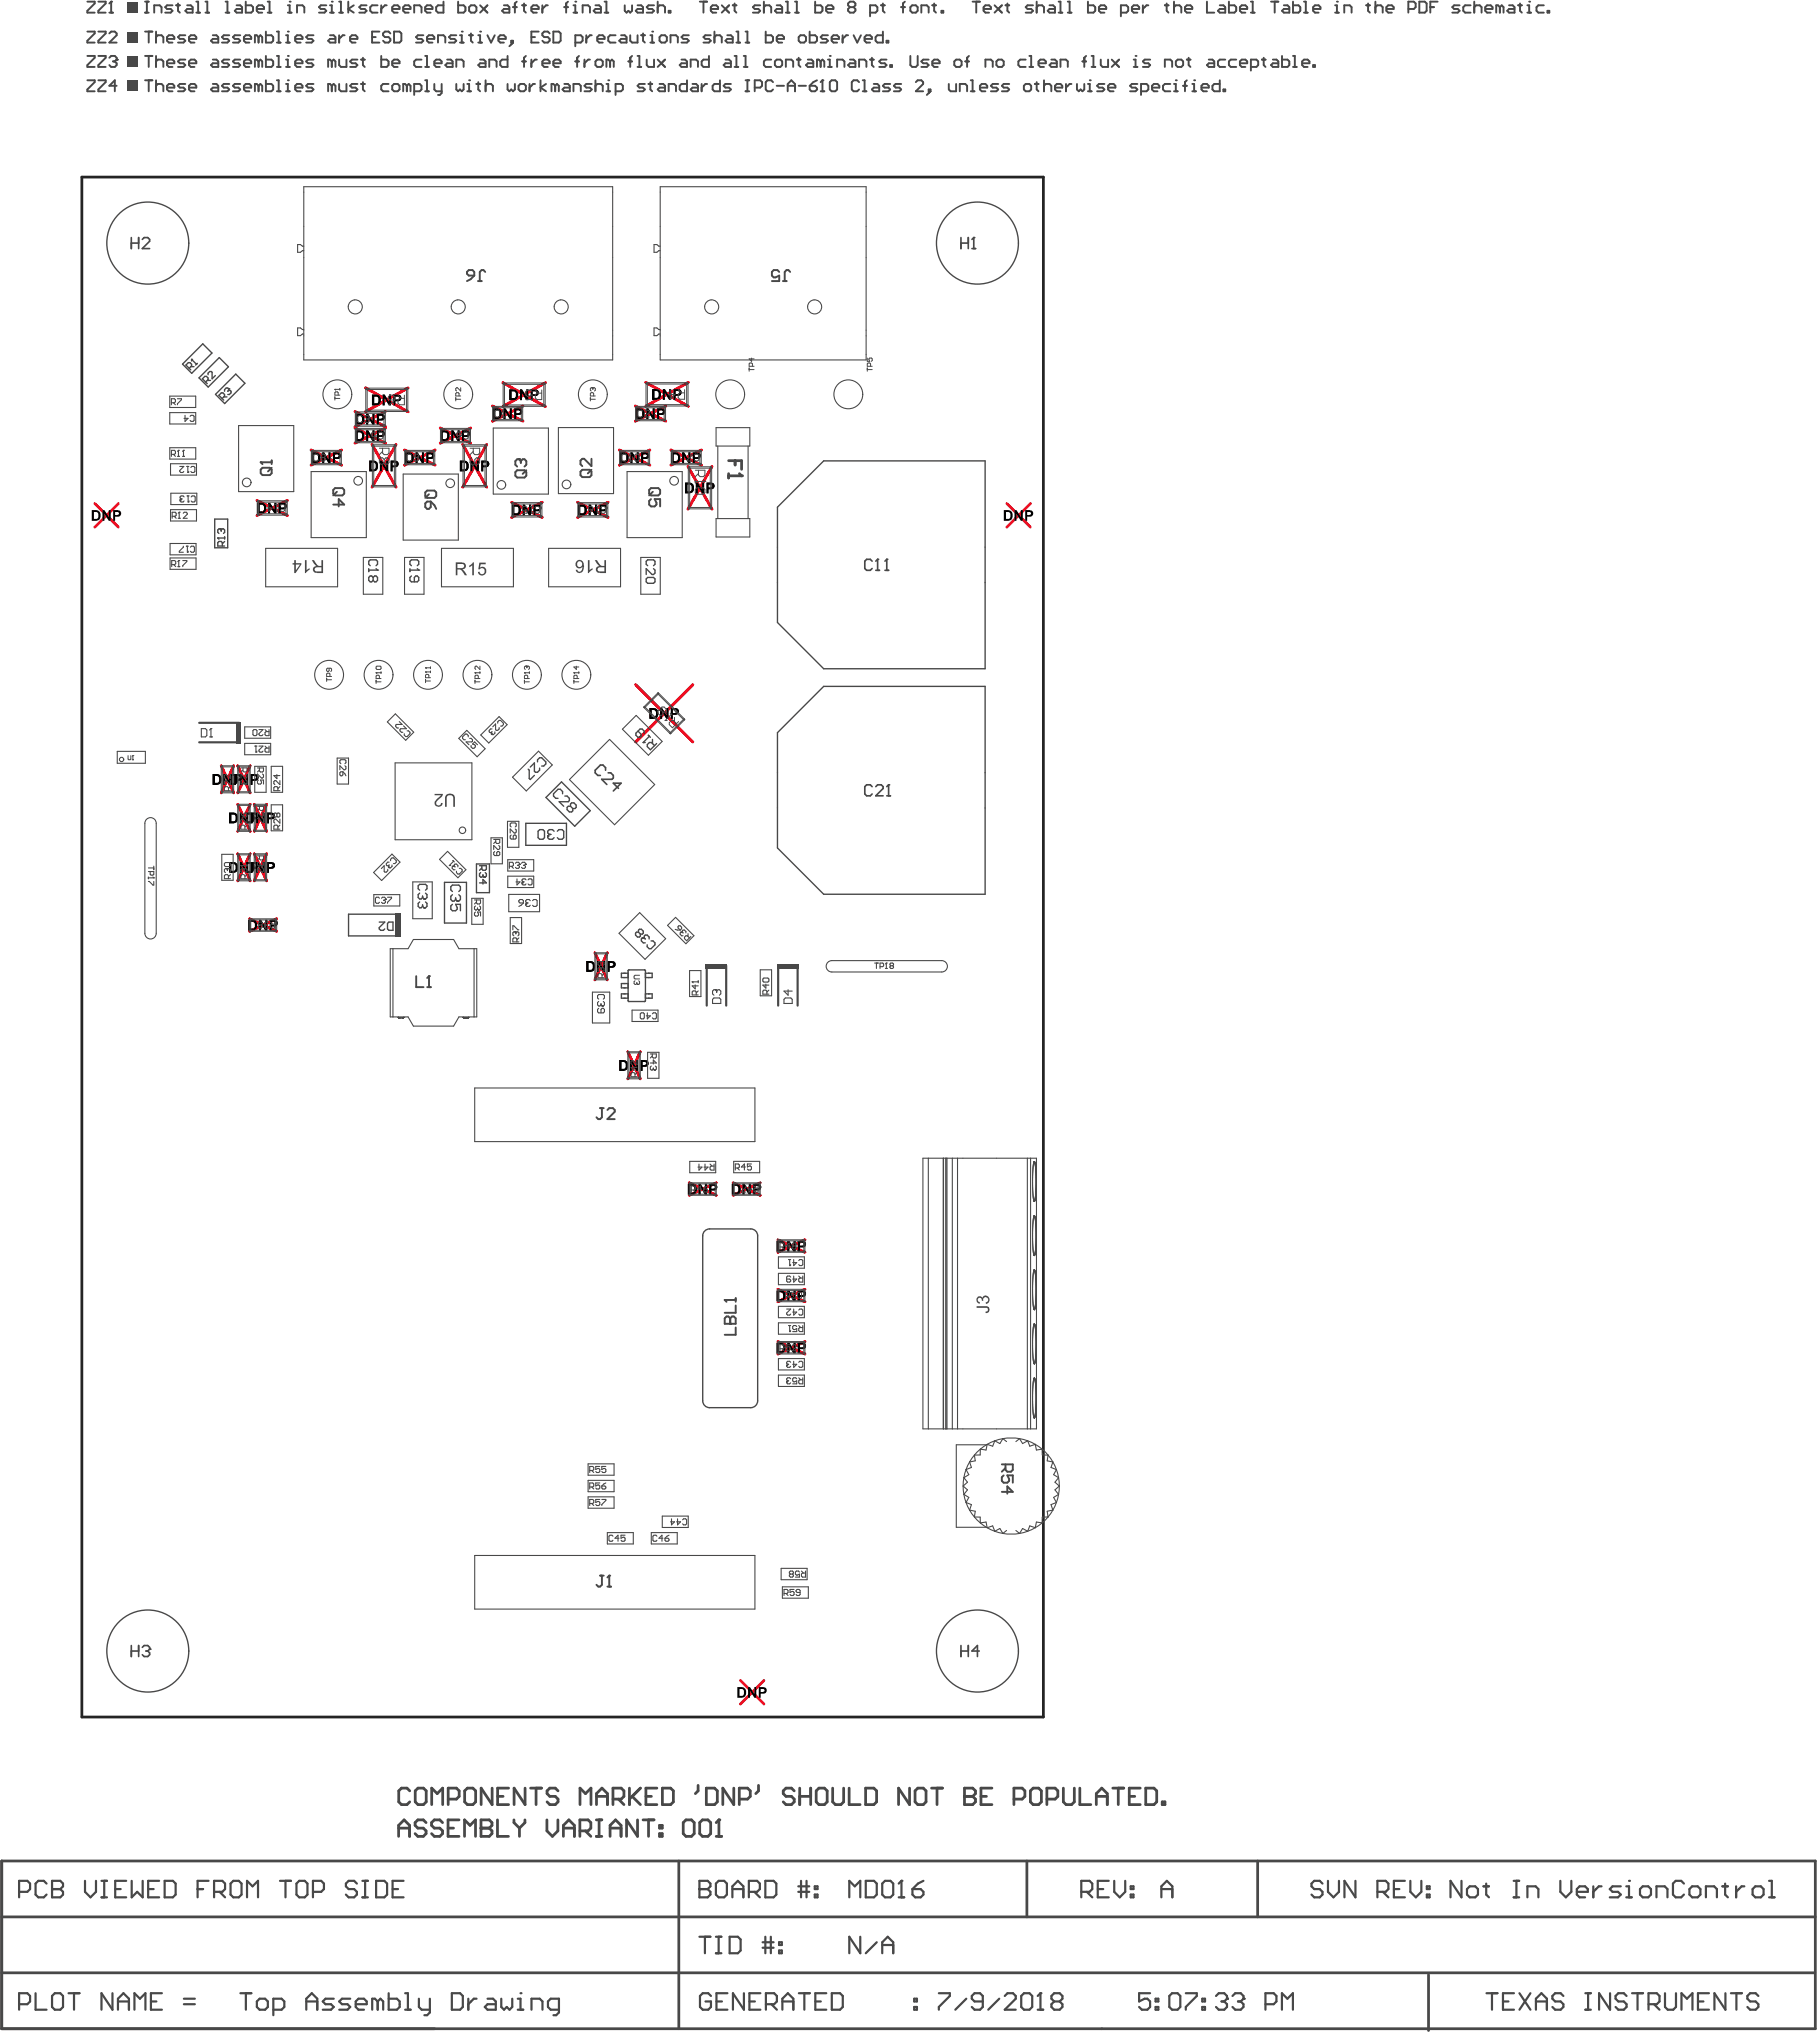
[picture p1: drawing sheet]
<svg xmlns="http://www.w3.org/2000/svg" width="280mm" height="313mm" viewBox="0 0 280 313" stroke-linecap="round" stroke-linejoin="round" font-family="sans-serif">
<g fill="none" stroke="#ee0e22" stroke-width=".42">
<path d="M56.2 59.6l6.6 3.7M62.8 59.6l-6.6 3.7M77.3 58.8l6.6 3.7M83.9 58.8l-6.6 3.7M99.3 58.8l6.6 3.7M105.9 58.8l-6.6 3.7M14.6 77.4l3.6 3.7M18.2 77.4l-3.6 3.7M39.5 76.9l4.7 2.4M44.2 76.9l-4.7 2.4M47.8 69.2l4.7 2.3M52.5 69.2l-4.7 2.3"/>
<path d="M54.6 65.8l4.7 2.3M54.6 63.3l4.7 2.3M57.2 68.4l3.7 6.5M59.3 65.8l-4.7 2.3M59.3 63.3l-4.7 2.3M60.9 68.4l-3.7 6.5M62.2 69.2l4.7 2.3M66.9 69.2l-4.7 2.3M67.7 65.8l4.7 2.3M71.2 68.4l3.6 6.5M72.4 65.8l-4.7 2.3M74.8 68.4l-3.6 6.5"/>
<path d="M75.7 62.4l4.7 2.4M78.7 77.2l4.7 2.4M80.4 62.4l-4.7 2.4M83.4 77.2l-4.7 2.4M88.8 77.2l4.7 2.4M93.5 77.2l-4.7 2.4M95.3 69.2l4.6 2.3M97.7 62.4l4.7 2.4M99.9 69.2l-4.6 2.3M102.4 62.4l-4.7 2.4M103.2 69.2l4.7 2.3M105.8 71.7l3.7 6.6"/>
<path d="M107.9 69.2l-4.7 2.3M109.5 71.7l-3.7 6.6M154.9 77.4l3.6 3.7M158.5 77.4l-3.6 3.7M34 117.8l1.9 4.1M35.9 117.8l-1.9 4.1M36.6 117.8l1.9 4.1M38.5 117.8l-1.9 4.1M97.8 105.3l8.8 8.8M106.6 105.3l-8.8 8.8M36.6 123.7l1.9 4.1M36.6 131.3l1.9 4.1"/>
<path d="M38.5 123.7l-1.9 4.1M38.5 131.3l-1.9 4.1M39.1 123.7l1.9 4.1M39.1 131.3l1.9 4.1M41 123.7l-1.9 4.1M41 131.3l-1.9 4.1M38.4 141.3l4.2 1.9M42.6 141.3l-4.2 1.9M91.5 146.5l1.9 4.2M93.4 146.5l-1.9 4.2M96.6 161.7l1.9 4.2M98.5 161.7l-1.9 4.2"/>
<path d="M106 181.9l4.2 1.9M110.2 181.9l-4.2 1.9M112.8 181.9l4.1 1.9M116.9 181.9l-4.1 1.9M119.6 198.3l4.2 1.9M119.6 190.6l4.2 2M123.8 198.3l-4.2 1.9M123.8 190.6l-4.2 2M119.6 206.3l4.2 1.9M123.8 206.3l-4.2 1.9M113.9 258.4l3.6 3.6M117.5 258.4l-3.6 3.6"/>
</g>
<g fill="#000">
<path d="M41.2 77.3h.3l.7 1.1v-1.1h.3v1.6h-.3l-.7-1v1h-.3zM49.6 69.6h.3l.6 1.1v-1.1h.3v1.6h-.3l-.6-1.1v1.1h-.3zM56.3 66.2h.3l.7 1.1v-1.1h.3v1.6h-.3l-.7-1.1v1.1h-.3zM56.3 63.6h.3l.7 1.1v-1.1h.3v1.7h-.3l-.7-1.1v1.1h-.3zM58.4 70.8h.3l.7 1.1v-1.1h.3v1.7h-.3l-.7-1.1v1.1h-.3zM58.9 60.7h.2l.7 1.1v-1.1h.3v1.6h-.3l-.7-1.1v1.1h-.2zM63.9 69.6h.3l.7 1.1v-1.1h.3v1.6h-.3l-.7-1.1v1.1h-.3zM69.4 66.2h.3l.7 1.1v-1.1h.3v1.6h-.3l-.7-1.1v1.1h-.3zM72.4 70.8h.3l.6 1.1v-1.1h.3v1.7h-.3l-.6-1.1v1.1h-.3zM77.4 62.8h.3l.7 1.1v-1.1h.3v1.6h-.3l-.7-1.1v1.1h-.3zM80 59.9h.3l.7 1.1v-1.1h.2v1.6h-.2l-.7-1v1h-.3zM80.4 77.6h.3l.7 1.1v-1.1h.3v1.6h-.3l-.7-1.1v1.1h-.3z"/>
<path d="M90.5 77.6h.3l.7 1.1v-1.1h.3v1.6h-.3l-.7-1.1v1.1h-.3zM97 69.6h.3l.6 1.1v-1.1h.3v1.6h-.3l-.6-1.1v1.1h-.3zM99.4 62.8h.3l.7 1.1v-1.1h.3v1.6h-.3l-.7-1.1v1.1h-.3zM101.9 59.8h.3l.7 1.1v-1.1h.3v1.7h-.3l-.7-1.1v1.1h-.3zM104.9 69.6h.3l.7 1.1v-1.1h.3v1.6h-.3l-.7-1.1v1.1h-.3zM107 74.2h.3l.7 1.1v-1.1h.3v1.7h-.3l-.7-1.1v1.1h-.3zM15.8 78.4h.3l.6 1.1v-1.1h.3v1.7h-.3l-.6-1.1v1.1h-.3zM156 78.4h.3l.7 1.1v-1.1h.3v1.7h-.3l-.7-1.1v1.1h-.3zM101.5 108.9h.3l.7 1.1v-1.1h.3v1.6h-.3l-.7-1.1v1.1h-.3zM34.3 119h.3l.7 1.1v-1.1h.3v1.7h-.3l-.7-1.1v1.1h-.3zM36.9 119h.3l.7 1.1v-1.1h.3v1.7h-.3l-.7-1.1v1.1h-.3zM36.9 124.9h.3l.7 1.1v-1.1h.3v1.7h-.3l-.7-1.1v1.1h-.3z"/>
<path d="M36.9 132.6h.3l.7 1.1v-1.1h.3v1.6h-.3l-.7-1.1v1.1h-.3zM39.4 124.9h.3l.7 1.1v-1.1h.3v1.7h-.3l-.7-1.1v1.1h-.3zM39.4 132.6h.3l.7 1.1v-1.1h.3v1.6h-.3l-.7-1.1v1.1h-.3zM39.8 141.4h.3l.7 1.1v-1.1h.3v1.7h-.3l-.7-1.1v1.1h-.3zM91.8 147.8h.3l.7 1.1v-1.1h.3v1.6h-.3l-.7-1.1v1.1h-.3zM96.9 163h.3l.7 1.1v-1.1h.2v1.7h-.2l-.7-1.1v1.1h-.3zM107.4 182h.3l.7 1.1v-1.1h.3v1.7h-.3l-.7-1.1v1.1h-.3zM114.2 182h.3l.7 1.1v-1.1h.3v1.7h-.3l-.7-1.1v1.1h-.3zM121.1 190.8h.3l.7 1.1v-1.1h.3v1.6h-.4l-.6-1v1h-.3zM121.1 206.5h.3l.7 1v-1h.3v1.6h-.4l-.6-1.1v1.1h-.3zM121.1 198.4h.3l.7 1.1v-1.1h.3v1.6h-.4l-.6-1v1h-.3zM115 259.4h.3l.7 1.1v-1.1h.3v1.7h-.3l-.7-1.1v1.1h-.3z"/>
<path d="M78.3 59.9h.9a.85 .85 0 0 1 .5 .9 .85 .85 0 0 1-.7 .7h-.7zM78.7 60.2v1h.2a.56 .56 0 0 0 .4-.9l-.2-.1z"/>
<path d="M78.3 59.9h.9a.85 .85 0 0 1 .5 .9 .85 .85 0 0 1-.7 .7h-.7zM78.7 60.2v1h.2a.56 .56 0 0 0 .4-.9l-.2-.1z"/>
<path d="M100.3 59.8l.8 .1a.85 .85 0 0 1 .5 .8 .85 .85 0 0 1-.6 .8h-.7zM100.6 60.1v1.1h.3a.56 .56 0 0 0 .5-.4 .56 .56 0 0 0-.2-.6z"/>
<path d="M100.3 59.8l.8 .1a.85 .85 0 0 1 .5 .8 .85 .85 0 0 1-.6 .8h-.7zM100.6 60.1v1.1h.3a.56 .56 0 0 0 .5-.4 .56 .56 0 0 0-.2-.6z"/>
<path d="M14.1 78.4l.9 .1a.85 .85 0 0 1 .5 .8 .85 .85 0 0 1-.7 .8h-.7zM14.4 78.7v1.1h.3a.56 .56 0 0 0 .5-.4 .56 .56 0 0 0-.2-.6z"/>
<path d="M39.6 77.3h.7a.85 .85 0 0 1 .3 1.5l-.2 .1h-.8zM39.9 77.6v1h.3a.52 .52 0 0 0 .4-.3 .52 .52 0 0 0 0-.5l-.3-.2z"/>
<path d="M39.6 77.3h.7a.85 .85 0 0 1 .3 1.5l-.2 .1h-.8zM39.9 77.6v1h.3a.52 .52 0 0 0 .4-.3 .52 .52 0 0 0 0-.5l-.3-.2z"/>
<path d="M42.8 77.3h.7a.51 .51 0 0 1 .6 .6 .51 .51 0 0 1-.7 .4h-.2v.6h-.4zM43.2 77.6v.5h.1a.29 .29 0 0 0 .5-.3 .28 .28 0 0 0-.5-.2z"/>
<path d="M42.8 77.3h.7a.51 .51 0 0 1 .6 .6 .51 .51 0 0 1-.7 .4h-.2v.6h-.4zM43.2 77.6v.5h.1a.29 .29 0 0 0 .5-.3 .28 .28 0 0 0-.5-.2z"/>
<path d="M47.9 69.6h.9a.85 .85 0 0 1 .5 .9 .85 .85 0 0 1-.7 .7h-.7zM48.2 69.9v1h.3a.56 .56 0 0 0 .5-.4 .56 .56 0 0 0-.2-.6z"/>
<path d="M47.9 69.6h.9a.85 .85 0 0 1 .5 .9 .85 .85 0 0 1-.7 .7h-.7zM48.2 69.9v1h.3a.56 .56 0 0 0 .5-.4 .56 .56 0 0 0-.2-.6z"/>
<path d="M51.2 69.6h.7a.53 .53 0 0 1 .5 .6 .53 .53 0 0 1-.7 .4h-.2v.6h-.3zM51.5 69.9v.4h.2a.27 .27 0 0 0 .4-.3 .27 .27 0 0 0-.4-.1z"/>
<path d="M51.2 69.6h.7a.53 .53 0 0 1 .5 .6 .53 .53 0 0 1-.7 .4h-.2v.6h-.3zM51.5 69.9v.4h.2a.27 .27 0 0 0 .4-.3 .27 .27 0 0 0-.4-.1z"/>
<path d="M54.7 66.2h.8a.85 .85 0 0 1 .5 .9 .85 .85 0 0 1-.7 .7h-.6zM55 66.5v1h.3a.56 .56 0 0 0 .4-.4 .56 .56 0 0 0-.1-.5z"/>
<path d="M54.7 63.6l.8 .1a.85 .85 0 0 1 .5 .8 .85 .85 0 0 1-.7 .8h-.6zM55 63.9v1.1h.3a.56 .56 0 0 0 .4-.4 .56 .56 0 0 0-.1-.6z"/>
<path d="M54.7 66.2h.8a.85 .85 0 0 1 .5 .9 .85 .85 0 0 1-.7 .7h-.6zM55 66.5v1h.3a.56 .56 0 0 0 .4-.4 .56 .56 0 0 0-.1-.5z"/>
<path d="M54.7 63.6l.8 .1a.85 .85 0 0 1 .5 .8 .85 .85 0 0 1-.7 .8h-.6zM55 63.9v1.1h.3a.56 .56 0 0 0 .4-.4 .56 .56 0 0 0-.1-.6z"/>
<path d="M56.8 70.8l.8 .1a.85 .85 0 0 1 .5 .8 .85 .85 0 0 1-.6 .8h-.7zM57.1 71.1v1.1h.3a.56 .56 0 0 0 .4-.4 .56 .56 0 0 0-.1-.6z"/>
<path d="M56.8 70.8l.8 .1a.85 .85 0 0 1 .5 .8 .85 .85 0 0 1-.6 .8h-.7zM57.1 71.1v1.1h.3a.56 .56 0 0 0 .4-.4 .56 .56 0 0 0-.1-.6z"/>
<path d="M57.2 60.7h.9a.85 .85 0 0 1 .5 .9 .85 .85 0 0 1-.7 .7h-.7zM57.5 61v1h.3a.56 .56 0 0 0 .5-.4 .56 .56 0 0 0-.2-.5z"/>
<path d="M57.2 60.7h.9a.85 .85 0 0 1 .5 .9 .85 .85 0 0 1-.7 .7h-.7zM57.5 61v1h.3a.56 .56 0 0 0 .5-.4 .56 .56 0 0 0-.2-.5z"/>
<path d="M58 66.2h.6a.53 .53 0 0 1 .6 .6 .53 .53 0 0 1-.7 .4h-.2v.6h-.3zM58.3 66.5v.4h.2a.27 .27 0 0 0 .4-.2 .27 .27 0 0 0-.5-.2z"/>
<path d="M58 63.6h.6a.53 .53 0 0 1 .6 .6 .53 .53 0 0 1-.7 .5h-.2v.6h-.3zM58.3 63.9v.5h.2a.27 .27 0 0 0 .4-.3 .27 .27 0 0 0-.5-.2z"/>
<path d="M58 66.2h.6a.53 .53 0 0 1 .6 .6 .53 .53 0 0 1-.7 .4h-.2v.6h-.3zM58.3 66.5v.4h.2a.27 .27 0 0 0 .4-.2 .27 .27 0 0 0-.5-.2z"/>
<path d="M58 63.6h.6a.53 .53 0 0 1 .6 .6 .53 .53 0 0 1-.7 .5h-.2v.6h-.3zM58.3 63.9v.5h.2a.27 .27 0 0 0 .4-.3 .27 .27 0 0 0-.5-.2z"/>
<path d="M60.1 70.8h.7a.53 .53 0 0 1 .5 .6 .53 .53 0 0 1-.7 .4h-.2v.7h-.3zM60.4 71.1v.5h.2a.27 .27 0 0 0 .4-.3 .27 .27 0 0 0-.5-.2z"/>
<path d="M60.1 70.8h.7a.53 .53 0 0 1 .5 .6 .53 .53 0 0 1-.7 .4h-.2v.7h-.3zM60.4 71.1v.5h.2a.27 .27 0 0 0 .4-.3 .27 .27 0 0 0-.5-.2z"/>
<path d="M60.5 60.7h.7a.53 .53 0 0 1 .5 .6 .53 .53 0 0 1-.7 .4h-.2v.6h-.3zM60.8 61v.4h.2a.27 .27 0 0 0 .4-.2 .27 .27 0 0 0-.4-.2z"/>
<path d="M60.5 60.7h.7a.53 .53 0 0 1 .5 .6 .53 .53 0 0 1-.7 .4h-.2v.6h-.3zM60.8 61v.4h.2a.27 .27 0 0 0 .4-.2 .27 .27 0 0 0-.4-.2z"/>
<path d="M62.3 69.6h.8a.85 .85 0 0 1 .5 .9 .85 .85 0 0 1-.6 .7h-.7zM62.6 69.9v1h.3a.56 .56 0 0 0 .4-.4 .56 .56 0 0 0-.1-.6z"/>
<path d="M62.3 69.6h.8a.85 .85 0 0 1 .5 .9 .85 .85 0 0 1-.6 .7h-.7zM62.6 69.9v1h.3a.56 .56 0 0 0 .4-.4 .56 .56 0 0 0-.1-.6z"/>
<path d="M65.6 69.6h.6a.53 .53 0 0 1 .6 .6 .53 .53 0 0 1-.7 .4h-.2v.6h-.3zM65.9 69.9v.4h.2a.27 .27 0 0 0 .4-.3 .27 .27 0 0 0-.5-.1z"/>
<path d="M65.6 69.6h.6a.53 .53 0 0 1 .6 .6 .53 .53 0 0 1-.7 .4h-.2v.6h-.3zM65.9 69.9v.4h.2a.27 .27 0 0 0 .4-.3 .27 .27 0 0 0-.5-.1z"/>
<path d="M67.8 66.2h.8a.85 .85 0 0 1 .5 .9 .85 .85 0 0 1-.7 .7h-.6zM68.1 66.5v1h.3a.56 .56 0 0 0 .4-.4 .56 .56 0 0 0-.1-.5z"/>
<path d="M67.8 66.2h.8a.85 .85 0 0 1 .5 .9 .85 .85 0 0 1-.7 .7h-.6zM68.1 66.5v1h.3a.56 .56 0 0 0 .4-.4 .56 .56 0 0 0-.1-.5z"/>
<path d="M70.7 70.8l.9 .1a.85 .85 0 0 1 .5 .8 .85 .85 0 0 1-.7 .8h-.7zM71.1 71.1v1.1h.2a.56 .56 0 0 0 .5-.4 .56 .56 0 0 0-.2-.6z"/>
<path d="M70.7 70.8l.9 .1a.85 .85 0 0 1 .5 .8 .85 .85 0 0 1-.7 .8h-.7zM71.1 71.1v1.1h.2a.56 .56 0 0 0 .5-.4 .56 .56 0 0 0-.2-.6z"/>
<path d="M71.1 66.2h.6a.53 .53 0 0 1 .6 .6 .53 .53 0 0 1-.7 .4h-.2v.6h-.3zM71.4 66.5v.4h.2a.27 .27 0 0 0 .4-.2 .27 .27 0 0 0-.5-.2z"/>
<path d="M71.1 66.2h.6a.53 .53 0 0 1 .6 .6 .53 .53 0 0 1-.7 .4h-.2v.6h-.3zM71.4 66.5v.4h.2a.27 .27 0 0 0 .4-.2 .27 .27 0 0 0-.5-.2z"/>
<path d="M74 70.8h.7a.53 .53 0 0 1 .5 .6 .53 .53 0 0 1-.7 .4h-.2v.7h-.3zM74.3 71.1v.5h.2a.27 .27 0 0 0 .4-.3 .27 .27 0 0 0-.4-.2z"/>
<path d="M74 70.8h.7a.53 .53 0 0 1 .5 .6 .53 .53 0 0 1-.7 .4h-.2v.7h-.3zM74.3 71.1v.5h.2a.27 .27 0 0 0 .4-.3 .27 .27 0 0 0-.4-.2z"/>
<path d="M75.8 62.8h.8a.85 .85 0 0 1 .5 .9 .85 .85 0 0 1-.6 .7h-.7zM76.1 63.1v1h.3a.56 .56 0 0 0 .4-.3 .56 .56 0 0 0-.1-.6z"/>
<path d="M75.8 62.8h.8a.85 .85 0 0 1 .5 .9 .85 .85 0 0 1-.6 .7h-.7zM76.1 63.1v1h.3a.56 .56 0 0 0 .4-.3 .56 .56 0 0 0-.1-.6z"/>
<path d="M78.8 77.6h.8a.85 .85 0 0 1 .5 .9 .85 .85 0 0 1-.7 .7h-.6zM79.1 77.9v1h.2a.56 .56 0 0 0 .5-.3 .56 .56 0 0 0-.2-.6z"/>
<path d="M78.8 77.6h.8a.85 .85 0 0 1 .5 .9 .85 .85 0 0 1-.7 .7h-.6zM79.1 77.9v1h.2a.56 .56 0 0 0 .5-.3 .56 .56 0 0 0-.2-.6z"/>
<path d="M79.1 62.8h.7a.53 .53 0 0 1 .5 .6 .53 .53 0 0 1-.7 .4h-.2v.6h-.3zM79.4 63.1v.5h.2a.27 .27 0 0 0 .4-.3 .27 .27 0 0 0-.4-.2z"/>
<path d="M79.1 62.8h.7a.53 .53 0 0 1 .5 .6 .53 .53 0 0 1-.7 .4h-.2v.6h-.3zM79.4 63.1v.5h.2a.27 .27 0 0 0 .4-.3 .27 .27 0 0 0-.4-.2z"/>
<path d="M81.6 59.9h.7a.53 .53 0 0 1 .5 .6 .53 .53 0 0 1-.7 .4h-.2v.6h-.3zM81.9 60.2v.4h.2a.27 .27 0 0 0 .4-.2 .27 .27 0 0 0-.4-.2z"/>
<path d="M81.6 59.9h.7a.53 .53 0 0 1 .5 .6 .53 .53 0 0 1-.7 .4h-.2v.6h-.3zM81.9 60.2v.4h.2a.27 .27 0 0 0 .4-.2 .27 .27 0 0 0-.4-.2z"/>
<path d="M82 77.6h.7a.53 .53 0 0 1 .6 .6 .53 .53 0 0 1-.7 .4h-.3v.6h-.3zM82.3 77.9v.5h.3a.27 .27 0 0 0 .3-.3 .27 .27 0 0 0-.4-.2z"/>
<path d="M82 77.6h.7a.53 .53 0 0 1 .6 .6 .53 .53 0 0 1-.7 .4h-.3v.6h-.3zM82.3 77.9v.5h.3a.27 .27 0 0 0 .3-.3 .27 .27 0 0 0-.4-.2z"/>
<path d="M88.9 77.6h.8a.85 .85 0 0 1 .5 .9 .85 .85 0 0 1-.6 .7h-.7zM89.2 77.9v1h.3a.56 .56 0 0 0 .4-.3 .56 .56 0 0 0-.1-.6z"/>
<path d="M88.9 77.6h.8a.85 .85 0 0 1 .5 .9 .85 .85 0 0 1-.6 .7h-.7zM89.2 77.9v1h.3a.56 .56 0 0 0 .4-.3 .56 .56 0 0 0-.1-.6z"/>
<path d="M92.2 77.6h.7a.53 .53 0 0 1 .5 .6 .53 .53 0 0 1-.7 .4h-.2v.6h-.3zM92.5 77.9v.5h.2a.27 .27 0 0 0 .4-.3 .27 .27 0 0 0-.4-.2z"/>
<path d="M92.2 77.6h.7a.53 .53 0 0 1 .5 .6 .53 .53 0 0 1-.7 .4h-.2v.6h-.3zM92.5 77.9v.5h.2a.27 .27 0 0 0 .4-.3 .27 .27 0 0 0-.4-.2z"/>
<path d="M95.3 69.6h.9a.85 .85 0 0 1 .5 .9 .85 .85 0 0 1-.7 .7h-.7zM95.7 69.9v1h.2a.56 .56 0 0 0 .5-.4 .56 .56 0 0 0-.2-.6z"/>
<path d="M95.3 69.6h.9a.85 .85 0 0 1 .5 .9 .85 .85 0 0 1-.7 .7h-.7zM95.7 69.9v1h.2a.56 .56 0 0 0 .5-.4 .56 .56 0 0 0-.2-.6z"/>
<path d="M97.8 62.8h.8a.85 .85 0 0 1 .5 .9 .85 .85 0 0 1-.7 .7h-.6zM98.1 63.1v1h.3a.56 .56 0 0 0 .4-.3 .56 .56 0 0 0-.1-.6z"/>
<path d="M97.8 62.8h.8a.85 .85 0 0 1 .5 .9 .85 .85 0 0 1-.7 .7h-.6zM98.1 63.1v1h.3a.56 .56 0 0 0 .4-.3 .56 .56 0 0 0-.1-.6z"/>
<path d="M98.6 69.6h.7a.53 .53 0 0 1 .5 .6 .53 .53 0 0 1-.7 .4h-.2v.6h-.3zM98.9 69.9v.4h.2a.27 .27 0 0 0 .4-.3 .27 .27 0 0 0-.4-.1z"/>
<path d="M98.6 69.6h.7a.53 .53 0 0 1 .5 .6 .53 .53 0 0 1-.7 .4h-.2v.6h-.3zM98.9 69.9v.4h.2a.27 .27 0 0 0 .4-.3 .27 .27 0 0 0-.4-.1z"/>
<path d="M101.1 62.8h.6a.53 .53 0 0 1 .6 .6 .53 .53 0 0 1-.7 .4h-.2v.6h-.3zM101.4 63.1v.5h.2a.27 .27 0 0 0 .4-.3 .27 .27 0 0 0-.5-.2z"/>
<path d="M101.1 62.8h.6a.53 .53 0 0 1 .6 .6 .53 .53 0 0 1-.7 .4h-.2v.6h-.3zM101.4 63.1v.5h.2a.27 .27 0 0 0 .4-.3 .27 .27 0 0 0-.5-.2z"/>
<path d="M103.3 69.6h.8a.85 .85 0 0 1 .5 .9 .85 .85 0 0 1-.7 .7h-.6zM103.6 69.9v1h.3a.56 .56 0 0 0 .4-.4 .56 .56 0 0 0-.2-.6z"/>
<path d="M103.3 69.6h.8a.85 .85 0 0 1 .5 .9 .85 .85 0 0 1-.7 .7h-.6zM103.6 69.9v1h.3a.56 .56 0 0 0 .4-.4 .56 .56 0 0 0-.2-.6z"/>
<path d="M103.6 59.8h.7a.53 .53 0 0 1 .5 .6 .53 .53 0 0 1-.7 .4h-.2v.7h-.3zM103.9 60.1v.5h.2a.27 .27 0 0 0 .4-.3 .27 .27 0 0 0-.4-.2z"/>
<path d="M103.6 59.8h.7a.53 .53 0 0 1 .5 .6 .53 .53 0 0 1-.7 .4h-.2v.7h-.3zM103.9 60.1v.5h.2a.27 .27 0 0 0 .4-.3 .27 .27 0 0 0-.4-.2z"/>
<path d="M105.4 74.2h.8a.85 .85 0 0 1 .5 .9 .85 .85 0 0 1-.7 .8h-.6zM105.7 74.5v1.1h.3a.56 .56 0 0 0 .4-.4 .56 .56 0 0 0-.1-.6z"/>
<path d="M105.4 74.2h.8a.85 .85 0 0 1 .5 .9 .85 .85 0 0 1-.7 .8h-.6zM105.7 74.5v1.1h.3a.56 .56 0 0 0 .4-.4 .56 .56 0 0 0-.1-.6z"/>
<path d="M106.6 69.6h.6a.53 .53 0 0 1 .6 .6 .53 .53 0 0 1-.7 .4h-.2v.6h-.3zM106.9 69.9v.4h.2a.27 .27 0 0 0 .3-.3 .27 .27 0 0 0-.4-.1z"/>
<path d="M106.6 69.6h.6a.53 .53 0 0 1 .6 .6 .53 .53 0 0 1-.7 .4h-.2v.6h-.3zM106.9 69.9v.4h.2a.27 .27 0 0 0 .3-.3 .27 .27 0 0 0-.4-.1z"/>
<path d="M108.7 74.2h.6a.53 .53 0 0 1 .6 .6 .53 .53 0 0 1-.7 .4h-.2v.7h-.3zM109 74.5v.5h.2a.27 .27 0 0 0 .4-.3 .27 .27 0 0 0-.5-.2z"/>
<path d="M108.7 74.2h.6a.53 .53 0 0 1 .6 .6 .53 .53 0 0 1-.7 .4h-.2v.7h-.3zM109 74.5v.5h.2a.27 .27 0 0 0 .4-.3 .27 .27 0 0 0-.5-.2z"/>
<path d="M154.4 78.4l.8 .1a.85 .85 0 0 1 .5 .8 .85 .85 0 0 1-.6 .8h-.7zM154.7 78.7v1.1h.3a.56 .56 0 0 0 .4-.4 .56 .56 0 0 0-.1-.6z"/>
<path d="M17.4 78.4h.7a.53 .53 0 0 1 .5 .6 .53 .53 0 0 1-.7 .5h-.2v.6h-.3zM17.7 78.7v.5h.2a.27 .27 0 0 0 .4-.3 .27 .27 0 0 0-.4-.2z"/>
<path d="M157.7 78.4h.7a.53 .53 0 0 1 .5 .6 .53 .53 0 0 1-.7 .5h-.2v.6h-.3zM158 78.7v.5h.2a.27 .27 0 0 0 .4-.3 .27 .27 0 0 0-.5-.2z"/>
<path d="M32.7 119l.8 .1a.85 .85 0 0 1 .5 .8 .85 .85 0 0 1-.6 .8h-.7zM33 119.3v1.1h.3a.56 .56 0 0 0 .5-.4 .56 .56 0 0 0-.2-.6z"/>
<path d="M32.7 119l.8 .1a.85 .85 0 0 1 .5 .8 .85 .85 0 0 1-.6 .8h-.7zM33 119.3v1.1h.3a.56 .56 0 0 0 .5-.4 .56 .56 0 0 0-.2-.6z"/>
<path d="M35.2 119l.9 .1a.85 .85 0 0 1 .5 .8 .85 .85 0 0 1-.7 .8h-.7zM35.6 119.3v1.1h.2a.56 .56 0 0 0 .5-.4 .56 .56 0 0 0-.2-.6z"/>
<path d="M35.2 119l.9 .1a.85 .85 0 0 1 .5 .8 .85 .85 0 0 1-.7 .8h-.7zM35.6 119.3v1.1h.2a.56 .56 0 0 0 .5-.4 .56 .56 0 0 0-.2-.6z"/>
<path d="M99.9 108.9h.8a.85 .85 0 0 1 .5 .9 .85 .85 0 0 1-.6 .7h-.7zM100.2 109.2v1h.3a.56 .56 0 0 0 .4-.4 .56 .56 0 0 0-.1-.5z"/>
<path d="M99.9 108.9h.8a.85 .85 0 0 1 .5 .9 .85 .85 0 0 1-.6 .7h-.7zM100.2 109.2v1h.3a.56 .56 0 0 0 .4-.4 .56 .56 0 0 0-.1-.5z"/>
<path d="M103.2 108.9h.7a.53 .53 0 0 1 .5 .6 .53 .53 0 0 1-.7 .4h-.2v.6h-.3zM103.5 109.2v.4h.2a.27 .27 0 0 0 .4-.2 .27 .27 0 0 0-.5-.2z"/>
<path d="M103.2 108.9h.7a.53 .53 0 0 1 .5 .6 .53 .53 0 0 1-.7 .4h-.2v.6h-.3zM103.5 109.2v.4h.2a.27 .27 0 0 0 .4-.2 .27 .27 0 0 0-.5-.2z"/>
<path d="M35.2 124.9l.9 .1a.85 .85 0 0 1 .5 .9 .85 .85 0 0 1-.7 .7h-.7zM35.6 125.2v1.1h.2a.56 .56 0 0 0 .5-.4 .56 .56 0 0 0-.2-.6z"/>
<path d="M35.2 132.6h.9a.85 .85 0 0 1 .5 .9 .85 .85 0 0 1-.7 .7h-.7zM35.6 132.9v1h.2a.56 .56 0 0 0 .5-.4 .56 .56 0 0 0-.2-.6z"/>
<path d="M35.2 124.9l.9 .1a.85 .85 0 0 1 .5 .9 .85 .85 0 0 1-.7 .7h-.7zM35.6 125.2v1.1h.2a.56 .56 0 0 0 .5-.4 .56 .56 0 0 0-.2-.6z"/>
<path d="M35.2 132.6h.9a.85 .85 0 0 1 .5 .9 .85 .85 0 0 1-.7 .7h-.7zM35.6 132.9v1h.2a.56 .56 0 0 0 .5-.4 .56 .56 0 0 0-.2-.6z"/>
<path d="M36 119h.7a.53 .53 0 0 1 .5 .6 .53 .53 0 0 1-.7 .4h-.2v.7h-.3zM36.3 119.3v.5h.2a.27 .27 0 0 0 .4-.3 .27 .27 0 0 0-.4-.2z"/>
<path d="M36 119h.7a.53 .53 0 0 1 .5 .6 .53 .53 0 0 1-.7 .4h-.2v.7h-.3zM36.3 119.3v.5h.2a.27 .27 0 0 0 .4-.3 .27 .27 0 0 0-.4-.2z"/>
<path d="M37.8 124.9l.8 .1a.85 .85 0 0 1 .5 .9 .85 .85 0 0 1-.7 .7h-.6zM38.1 125.2v1.1h.3a.56 .56 0 0 0 .4-.4 .56 .56 0 0 0-.1-.6z"/>
<path d="M37.8 132.6h.8a.85 .85 0 0 1 .5 .9 .85 .85 0 0 1-.7 .7h-.6zM38.1 132.9v1h.3a.56 .56 0 0 0 .4-.4 .56 .56 0 0 0-.1-.6z"/>
<path d="M37.8 124.9l.8 .1a.85 .85 0 0 1 .5 .9 .85 .85 0 0 1-.7 .7h-.6zM38.1 125.2v1.1h.3a.56 .56 0 0 0 .4-.4 .56 .56 0 0 0-.1-.6z"/>
<path d="M37.8 132.6h.8a.85 .85 0 0 1 .5 .9 .85 .85 0 0 1-.7 .7h-.6zM38.1 132.9v1h.3a.56 .56 0 0 0 .4-.4 .56 .56 0 0 0-.1-.6z"/>
<path d="M38.5 119h.7a.53 .53 0 0 1 .6 .6 .53 .53 0 0 1-.8 .4h-.2v.7h-.3zM38.8 119.3v.5h.2a.27 .27 0 0 0 .4-.3 .27 .27 0 0 0-.4-.2z"/>
<path d="M38.5 124.9h.7a.53 .53 0 0 1 .6 .7 .53 .53 0 0 1-.8 .4h-.2v.6h-.3zM38.8 125.2v.5h.2a.27 .27 0 0 0 .4-.3 .27 .27 0 0 0-.4-.2z"/>
<path d="M38.5 132.6h.7a.53 .53 0 0 1 .6 .6 .53 .53 0 0 1-.8 .4h-.2v.6h-.3zM38.8 132.9v.4h.2a.27 .27 0 0 0 .4-.2 .27 .27 0 0 0-.4-.2z"/>
<path d="M38.5 119h.7a.53 .53 0 0 1 .6 .6 .53 .53 0 0 1-.8 .4h-.2v.7h-.3zM38.8 119.3v.5h.2a.27 .27 0 0 0 .4-.3 .27 .27 0 0 0-.4-.2z"/>
<path d="M38.5 124.9h.7a.53 .53 0 0 1 .6 .7 .53 .53 0 0 1-.8 .4h-.2v.6h-.3zM38.8 125.2v.5h.2a.27 .27 0 0 0 .4-.3 .27 .27 0 0 0-.4-.2z"/>
<path d="M38.5 132.6h.7a.53 .53 0 0 1 .6 .6 .53 .53 0 0 1-.8 .4h-.2v.6h-.3zM38.8 132.9v.4h.2a.27 .27 0 0 0 .4-.2 .27 .27 0 0 0-.4-.2z"/>
<path d="M41.1 124.9h.6a.53 .53 0 0 1 .6 .7 .53 .53 0 0 1-.7 .4h-.2v.6h-.3zM41.4 125.2v.5h.2a.27 .27 0 0 0 .4-.3 .27 .27 0 0 0-.5-.2z"/>
<path d="M41.1 132.6h.6a.53 .53 0 0 1 .6 .6 .53 .53 0 0 1-.7 .4h-.2v.6h-.3zM41.4 132.9v.4h.2a.27 .27 0 0 0 .4-.2 .27 .27 0 0 0-.5-.2z"/>
<path d="M41.1 124.9h.6a.53 .53 0 0 1 .6 .7 .53 .53 0 0 1-.7 .4h-.2v.6h-.3zM41.4 125.2v.5h.2a.27 .27 0 0 0 .4-.3 .27 .27 0 0 0-.5-.2z"/>
<path d="M41.1 132.6h.6a.53 .53 0 0 1 .6 .6 .53 .53 0 0 1-.7 .4h-.2v.6h-.3zM41.4 132.9v.4h.2a.27 .27 0 0 0 .4-.2 .27 .27 0 0 0-.5-.2z"/>
<path d="M38.2 141.4l.8 .1a.85 .85 0 0 1 .5 .8 .85 .85 0 0 1-.6 .8h-.7zM38.5 141.7v1.1h.3a.56 .56 0 0 0 .4-.4 .56 .56 0 0 0-.1-.6z"/>
<path d="M38.2 141.4l.8 .1a.85 .85 0 0 1 .5 .8 .85 .85 0 0 1-.6 .8h-.7zM38.5 141.7v1.1h.3a.56 .56 0 0 0 .4-.4 .56 .56 0 0 0-.1-.6z"/>
<path d="M41.5 141.4h.7a.53 .53 0 0 1 .5 .7 .53 .53 0 0 1-.7 .4h-.2v.6h-.3zM41.8 141.7v.5h.2a.27 .27 0 0 0 .4-.3 .27 .27 0 0 0-.4-.2z"/>
<path d="M41.5 141.4h.7a.53 .53 0 0 1 .5 .7 .53 .53 0 0 1-.7 .4h-.2v.6h-.3zM41.8 141.7v.5h.2a.27 .27 0 0 0 .4-.3 .27 .27 0 0 0-.4-.2z"/>
<path d="M90.2 147.8h.8a.85 .85 0 0 1 .5 .9 .85 .85 0 0 1-.7 .7h-.6zM90.5 148.1v1h.3a.56 .56 0 0 0 .4-.4 .56 .56 0 0 0-.2-.5z"/>
<path d="M90.2 147.8h.8a.85 .85 0 0 1 .5 .9 .85 .85 0 0 1-.7 .7h-.6zM90.5 148.1v1h.3a.56 .56 0 0 0 .4-.4 .56 .56 0 0 0-.2-.5z"/>
<path d="M93.5 147.8h.6a.53 .53 0 0 1 .6 .6 .53 .53 0 0 1-.7 .4h-.2v.6h-.3zM93.8 148.1v.4h.2a.27 .27 0 0 0 .3-.2 .27 .27 0 0 0-.4-.2z"/>
<path d="M93.5 147.8h.6a.53 .53 0 0 1 .6 .6 .53 .53 0 0 1-.7 .4h-.2v.6h-.3zM93.8 148.1v.4h.2a.27 .27 0 0 0 .3-.2 .27 .27 0 0 0-.4-.2z"/>
<path d="M95.2 163h.9a.85 .85 0 0 1 .5 .9 .85 .85 0 0 1-.7 .8h-.7zM95.6 163.3v1.1h.2a.56 .56 0 0 0 .5-.4 .56 .56 0 0 0-.2-.6z"/>
<path d="M95.2 163h.9a.85 .85 0 0 1 .5 .9 .85 .85 0 0 1-.7 .8h-.7zM95.6 163.3v1.1h.2a.56 .56 0 0 0 .5-.4 .56 .56 0 0 0-.2-.6z"/>
<path d="M98.5 163h.7a.53 .53 0 0 1 .5 .6 .53 .53 0 0 1-.7 .4h-.2v.7h-.3zM98.8 163.3v.5h.2a.27 .27 0 0 0 .4-.3 .27 .27 0 0 0-.4-.2z"/>
<path d="M98.5 163h.7a.53 .53 0 0 1 .5 .6 .53 .53 0 0 1-.7 .4h-.2v.7h-.3zM98.8 163.3v.5h.2a.27 .27 0 0 0 .4-.3 .27 .27 0 0 0-.4-.2z"/>
<path d="M105.8 182l.8 .1a.85 .85 0 0 1 .5 .8 .85 .85 0 0 1-.6 .8h-.7zM106.1 182.3v1.1h.3a.56 .56 0 0 0 .4-.4 .56 .56 0 0 0-.1-.6z"/>
<path d="M105.8 182l.8 .1a.85 .85 0 0 1 .5 .8 .85 .85 0 0 1-.6 .8h-.7zM106.1 182.3v1.1h.3a.56 .56 0 0 0 .4-.4 .56 .56 0 0 0-.1-.6z"/>
<path d="M109.1 182h.7a.53 .53 0 0 1 .5 .6 .53 .53 0 0 1-.7 .4h-.2v.7h-.3zM109.4 182.3v.5h.2a.27 .27 0 0 0 .4-.3 .27 .27 0 0 0-.4-.2z"/>
<path d="M109.1 182h.7a.53 .53 0 0 1 .5 .6 .53 .53 0 0 1-.7 .4h-.2v.7h-.3zM109.4 182.3v.5h.2a.27 .27 0 0 0 .4-.3 .27 .27 0 0 0-.4-.2z"/>
<path d="M112.6 182l.8 .1a.85 .85 0 0 1 .5 .8 .85 .85 0 0 1-.7 .8h-.6zM112.9 182.3v1.1h.2a.56 .56 0 0 0 .5-.4 .56 .56 0 0 0-.2-.6z"/>
<path d="M112.6 182l.8 .1a.85 .85 0 0 1 .5 .8 .85 .85 0 0 1-.7 .8h-.6zM112.9 182.3v1.1h.2a.56 .56 0 0 0 .5-.4 .56 .56 0 0 0-.2-.6z"/>
<path d="M115.8 182h.7a.53 .53 0 0 1 .6 .6 .53 .53 0 0 1-.7 .4h-.3v.7h-.3zM116.1 182.3v.5h.3a.27 .27 0 0 0 .3-.3 .27 .27 0 0 0-.4-.2z"/>
<path d="M115.8 182h.7a.53 .53 0 0 1 .6 .6 .53 .53 0 0 1-.7 .4h-.3v.7h-.3zM116.1 182.3v.5h.3a.27 .27 0 0 0 .3-.3 .27 .27 0 0 0-.4-.2z"/>
<path d="M119.4 198.4h.9a.85 .85 0 0 1 .5 1 .85 .85 0 0 1-.8 .6h-.6zM119.8 198.7v1h.2a.51 .51 0 0 0 .4-.2 .51 .51 0 0 0 0-.6l-.1-.2z"/>
<path d="M119.4 190.8h.9a.85 .85 0 0 1 .5 .9 .85 .85 0 0 1-.8 .7h-.6zM119.8 191.1v1h.2a.51 .51 0 0 0 .4-.2 .51 .51 0 0 0 0-.6l-.1-.2z"/>
<path d="M119.4 198.4h.9a.85 .85 0 0 1 .5 1 .85 .85 0 0 1-.8 .6h-.6zM119.8 198.7v1h.2a.51 .51 0 0 0 .4-.2 .51 .51 0 0 0 0-.6l-.1-.2z"/>
<path d="M119.4 190.8h.9a.85 .85 0 0 1 .5 .9 .85 .85 0 0 1-.8 .7h-.6zM119.8 191.1v1h.2a.51 .51 0 0 0 .4-.2 .51 .51 0 0 0 0-.6l-.1-.2z"/>
<path d="M122.7 190.8h.6a.51 .51 0 0 1 .7 .6 .51 .51 0 0 1-.8 .4h-.2v.6h-.3zM123 191.1v.4h.2a.28 .28 0 0 0 .4-.2 .28 .28 0 0 0-.4-.2z"/>
<path d="M122.7 190.8h.6a.51 .51 0 0 1 .7 .6 .51 .51 0 0 1-.8 .4h-.2v.6h-.3zM123 191.1v.4h.2a.28 .28 0 0 0 .4-.2 .28 .28 0 0 0-.4-.2z"/>
<path d="M119.4 206.5h.9a.85 .85 0 0 1 .5 .9 .85 .85 0 0 1-.8 .7h-.6zM119.8 206.7v1.1h.2a.51 .51 0 0 0 .4-.3 .51 .51 0 0 0 0-.5l-.1-.2z"/>
<path d="M119.4 206.5h.9a.85 .85 0 0 1 .5 .9 .85 .85 0 0 1-.8 .7h-.6zM119.8 206.7v1.1h.2a.51 .51 0 0 0 .4-.3 .51 .51 0 0 0 0-.5l-.1-.2z"/>
<path d="M122.7 206.5h.6a.51 .51 0 0 1 .7 .5 .51 .51 0 0 1-.8 .4h-.2v.7h-.3zM123 206.7v.5h.2a.28 .28 0 0 0 .4-.2 .28 .28 0 0 0-.4-.3z"/>
<path d="M122.7 198.4h.6a.51 .51 0 0 1 .7 .6 .51 .51 0 0 1-.8 .4h-.2v.6h-.3zM123 198.7v.5h.2a.28 .28 0 0 0 .4-.3 .28 .28 0 0 0-.4-.2z"/>
<path d="M122.7 206.5h.6a.51 .51 0 0 1 .7 .5 .51 .51 0 0 1-.8 .4h-.2v.7h-.3zM123 206.7v.5h.2a.28 .28 0 0 0 .4-.2 .28 .28 0 0 0-.4-.3z"/>
<path d="M122.7 198.4h.6a.51 .51 0 0 1 .7 .6 .51 .51 0 0 1-.8 .4h-.2v.6h-.3zM123 198.7v.5h.2a.28 .28 0 0 0 .4-.3 .28 .28 0 0 0-.4-.2z"/>
<path d="M113.4 259.4l.8 .1a.85 .85 0 0 1 .5 .8 .85 .85 0 0 1-.6 .8h-.7zM113.7 259.7v1.1h.3a.56 .56 0 0 0 .5-.4 .56 .56 0 0 0-.2-.6z"/>
<path d="M116.7 259.4h.7a.53 .53 0 0 1 .5 .6 .53 .53 0 0 1-.7 .4h-.2v.7h-.3zM117 259.7v.5h.2a.27 .27 0 0 0 .4-.3 .27 .27 0 0 0-.4-.2z"/>
</g>
<path d="M12.6 27.2h147.9v236.8h-147.9z" fill="none" stroke="#242424" stroke-width=".42"/>
<g fill="none" stroke="#484848" stroke-width=".17">
<path d="M46.7 28.7h47.5v26.6h-47.5zM46.7 37.9h-.2l-.3-.3h-.4v1.2h.4l.3-.3h.2M101.5 37.9h-.2l-.3-.3h-.4v1.2h.4l.3-.3h.2M101.5 28.7h31.7v26.6h-31.7zM46.7 50.7h-.2l-.3-.3h-.4v1.2h.4l.3-.2h.2M101.5 50.7h-.2l-.3-.3h-.4v1.2h.4l.3-.2h.2M26.1 60.9h4v1.8h-4zM26.1 63.4h4v1.8h-4zM26.1 68.8h4v1.8h-4zM26.2 71.3h4v1.8h-4zM26.2 78.4h4v1.7h-4zM26.3 75.8h4v1.8h-4z"/>
<path d="M36.7 65.4h8.5v10.2h-8.5zM47.9 72.5h8.4v10.2h-8.4zM62 72.9h8.5v10.1h-8.5zM75.9 65.8h8.4v10.2h-8.4zM85.9 65.7h8.5v10.2h-8.5zM96.4 72.5h8.5v10.2h-8.5zM110.1 65.8h5.2v2.8h-5.2zM110.1 79.7h5.2v2.9h-5.2zM110.4 68.6v11.1M115.1 68.6v11.1M26.2 83.6h3.9v1.7h-3.9zM26.2 85.8h3.9v1.7h-3.9z"/>
<path d="M40.9 84.3h11v5.9h-11zM55.9 85.7h3v5.7h-3zM62.2 85.7h3v5.7h-3zM67.9 84.3h11.1v5.9h-11.1zM84.4 84.3h11v5.9h-11zM98.6 85.7h2.9v5.7h-2.9zM18 115.5h4.4v1.9h-4.4zM37.6 111.8h4v1.7h-4zM37.6 114.3h4v1.8h-4zM39.2 117.8h1.7v4h-1.7zM41.7 117.8h1.8v4h-1.8zM51.9 116.6h1.7v4h-1.7z"/>
<path d="M60.8 117.3h11.8v11.8h-11.8zM60.8 109.8l2.8 2.8-1.2 1.2-2.8-2.8zM71.8 112.3l2.8 2.8-1.2 1.3-2.8-2.9zM76.8 110.2l1.2 1.2-2.8 2.9-1.3-1.3zM82.8 115.5l2.1 2.1-4 4-2.1-2.1zM93.8 113.7l6.9 6.9-6.2 6.2-6.9-6.9zM97.8 110l4 4-2.1 2.1-4-4zM22.3 126.6v16.9M24 126.6v16.9M34.1 131.4h1.8v4h-1.8zM41.7 123.8h1.8v3.9h-1.8zM57.5 137.6h4v1.7h-4z"/>
<path d="M60.3 131.3l1.2 1.3-2.8 2.8-1.2-1.2zM63.5 135.6h3v5.7h-3zM68.8 130.9l2.9 2.8-1.3 1.3-2.8-2.9zM72.6 138.1h1.7v4h-1.7zM75.5 128.8h1.8v4h-1.8zM78 126.3h1.8v4h-1.8zM78.1 132.2h4v1.7h-4zM78.1 134.7h4v1.8h-4zM78.2 137.5h4.8v2.7h-4.8zM60 145.9h2.8l.8-1.4h6.2l.8 1.4h2.7v10.5h-2.7l-.8 1.4h-6.2l-.8-1.4h-2.8zM60.4 145.9v10.5M61.3 156.4h.1"/>
<path d="M61.3 156.5h.1M61.4 156.5h.1M61.5 156.5h.1M61.9 156.5h.1M62 156.5h.1M62 156.5h-.1M62.1 156.5h-.1M62.1 156.5h.1M62.1 156.4h.1M71.2 156.4h.1M71.3 156.5h.1M71.4 156.5h.1"/>
<path d="M71.5 156.5h.1M71.6 156.5h.1M71.7 156.5h.1M71.8 156.5h-.1M71.8 156.5h.1M71.8 156.5h-.2M71.9 156.5h-.1M71.9 156.5h.1M72 156.5h-.1M72 156.5h.1M72.1 156.5h-.1M72.1 156.5h.1"/>
<path d="M72.1 156.4h.1M72.9 145.9v10.5M78.5 141.1h1.7v4h-1.7zM91.1 152.6h2.7v4.7h-2.7zM97.2 155.3h4v1.8h-4zM98.4 140.3l4 4-3.2 3.2-4-4zM103.9 141.1l2.8 2.8-1.2 1.2-2.8-2.8zM106.1 149.2h1.7v4h-1.7zM116.9 149.1h1.8v4h-1.8zM127.9 147.7h16.9M127.9 149.5h16.9M73 167.3h43.1v8.2h-43.1z"/>
<path d="M99.6 161.8h1.7v4h-1.7zM106.1 178.6h4v1.7h-4zM112.8 178.6h4v1.7h-4zM141.9 178.1h17.5v41.6h-17.5zM142.8 178.1v41.6M145.1 178.1v41.6M145.5 178.1v41.6M145.6 178.1v41.6M146.5 178.1v41.6M147.3 178.1v41.6M158 178.1v41.6M158.5 178.1v41.6"/>
<path d="M159 178.8l-.2 3 .2 2.8M159 178.7v.1M159 178.7h.1M159 178.6v.1M159 178.6h.1M159.1 178.6h-.1M159.1 178.6h.1M159.1 178.6v.1M159.1 178.7h.1M159.1 178.7l.1 .1M159.2 178.8h.1M159.2 178.8v.1"/>
<path d="M159.2 178.9h.1M159.2 178.9v.4M159.2 179.3h.1M159.2 179.3l.1 .2M159.2 179.4h.1M159.3 179.5v.1M159.3 179.6v4.1M119.7 193.3h4v1.7h-4zM119.7 195.8h4v1.7h-4zM159 187.1l-.2 3 .2 2.8M159 192.9h.1M159 187.1h.1"/>
<path d="M159 192.9v.1M159 195.4l-.2 2.8 .2 3.1M159 184.6h.1M159 195.4h.1M159 184.6v.1M159 195.3v.1M159 184.7h.1M159 195.3h.1M159 193h.1M159 187v.1M159 187h.1M159 186.9v.1"/>
<path d="M159.1 195.3h-.1M159.1 184.7h.1M159.1 195.3h.1M159.1 193.1h.1M159.1 186.9h.1M159.1 186.9v.1M159.1 187h.1M159.1 193h.1M159.1 184.6v.1M159.1 195.4h.1M159.1 184.6h.1M159.1 192.9v.1"/>
<path d="M159.1 187.1h.1M159.1 192.9h.1M159.2 195.4h.1M159.2 192.9h-.1M159.2 187.1h.1M159.2 184.6h-.1M159.2 192.9h.1M159.2 195.4v.1M159.2 184.6h.1M159.2 195.5h.1M159.2 184.5v.1M159.2 192.8v.1"/>
<path d="M159.2 187.1v.1M159.2 184.5h.1M159.2 192.8h.1M159.2 187.2h.1M159.2 187.2v.1M159.2 195.5v.3M159.2 184.4v.1M159.2 184.4h.1M159.2 192.7v.1M159.2 187.3h.1M159.2 187.3v.1M159.2 192.7h.1"/>
<path d="M159.2 184.3v.1M159.2 192.6v.1M159.2 184.3h.1M159.2 192.6h.1M159.2 187.4h.1M159.2 187.4v.1M159.2 184.2v.1M159.2 192.5v.1M159.2 187.5h.1M159.2 187.5l.1 .3M159.2 184.2h.1M159.2 195.8v.1"/>
<path d="M159.2 195.9v.1M159.2 187.6h.1M159.2 184.1v.1M159.2 184v.1M159.2 196l.1 .2M159.2 192.3v.2M159.2 196l.1 .1M159.2 187.7h.1M159.3 192.3h-.1M159.3 187.8v4.2M159.3 183.8l-.1 .2M159.3 196.2h.1"/>
<path d="M159.3 183.8h.1M159.3 196.2v4.1M159.3 192v.3M159.3 183.6v.2M119.7 200.9h4v1.7h-4zM119.7 203.4h4v1.8h-4zM119.7 208.9h4v1.8h-4zM119.7 211.4h4v1.8h-4zM159 203.8l-.2 2.9 .2 2.8M159 209.5v.1M159 203.8h.1M159 209.6v.1"/>
<path d="M159 212l-.2 2.9 .2 3M159 217.9h.1M159 201.3h.1M159 217.9v.1M159 212h.1M159 218h.1M159 209.7h.1M159 203.6v.2M159 211.9v.1M159 203.6h.1M159 201.3v.1M159 211.9h.1"/>
<path d="M159 201.4h.1M159.1 218h.1M159.1 211.9h-.1M159.1 211.9h.1M159.1 209.7h.1M159.1 203.6h.1M159.1 201.4h.1M159.1 211.9v.1M159.1 201.3h.1M159.1 209.6v.1M159.1 203.6v.1M159.1 212h.1"/>
<path d="M159.1 209.6h.1M159.1 203.7h.1M159.1 217.9h.1M159.1 212l.1 .1M159.2 217.9h-.1M159.2 212.1h.1M159.2 209.6h-.1M159.2 201.2l-.1 .1M159.2 203.7h.1M159.2 209.5v.1M159.2 203.7v.1M159.2 217.9h.1"/>
<path d="M159.2 201.2h.1M159.2 217.8v.1M159.2 209.5h.1M159.2 203.8h.1M159.2 217.8h.1M159.2 212.1v.1M159.2 212.2h.1M159.2 201.1v.1M159.2 212.2v.4M159.2 209.4v.1M159.2 203.8v.1M159.2 201.1h.1"/>
<path d="M159.2 203.9v.1M159.2 217.7v.1M159.2 209.4h.1M159.2 217.7h.1M159.2 201v.1M159.2 209.3v.1M159.2 217.6v.1M159.2 209.3h.1M159.2 201h.1M159.2 217.6h.1M159.2 204v.1M159.2 204.1h.1"/>
<path d="M159.2 200.9v.1M159.2 217.5v.1M159.2 209.2v.1M159.2 200.9h.1M159.2 209.2h.1M159.2 217.5h.1M159.2 204.1l.1 .3M159.2 200.8v.1M159.2 217.4v.1M159.2 200.8h.1M159.2 212.6h.1M159.2 200.7v.1"/>
<path d="M159.2 217.3v.1M159.2 200.7h.1M159.2 212.6l.1 2.1v2.3M159.2 217.3h.1M159.2 204.3l.1 .1M159.2 212.7h.1M159.2 208.9v.3M159.3 208.9h-.1M159.3 204.4v4.3M159.3 200.5l-.1 .2M159.3 217.1l-.1 .2M159.3 217.1h.1"/>
<path d="M159.3 200.5h.1M159.3 208.6v.3M159.3 216.9v.2M159.3 200.3v.2M73 239.2h43.1v8.2h-43.1zM90.4 225.1h4v1.7h-4zM90.4 227.6h4v1.8h-4zM90.4 230.2h4v1.7h-4zM93.4 235.7h4v1.7h-4zM100.2 235.7h4v1.7h-4zM101.9 233.1h3.9v1.8h-3.9zM151.7 222.2h-4.6v12.6h4.6"/>
<path d="M154.8 221.7l-.6-.5-.4 .8-.8-.5-.3 .9-.9-.3-.2 .9-.8-.2-.1 .9h-.8l.1 .9-.9 .2 .3 .8-.8 .4 .4 .8-.8 .4 .6 .7-.7 .6 .7 .6-.6 .7 .8 .5-.4 .7 .8 .4-.3 .8 .9 .2-.1 .9h.8l.1 .9 .8-.2 .2 .9 .9-.3 .3 .9 .8-.5 .4 .8 .6-.5M156.2 221.7l.6-.5 .5 .8 .8-.5 .3 .9 .8-.3 .2 .9 .9-.2v.9h.9l-.1 .9 .8 .2-.3 .8 .9 .4-.5 .8 .8 .4-.6 .7 .7 .6-.7 .6 .6 .7-.8 .5 .5 .7-.9 .4 .3 .8-.8 .2 .1 .9h-.9v.9l-.9-.2-.2 .9-.8-.3-.3 .9-.8-.5-.5 .8-.6-.5M120.1 241.2h4v1.7h-4zM120.3 244h4v1.7h-4z"/>
</g>
<g fill="none" stroke="#484848" stroke-width=".21">
<path d="M31.2 52.9l1.4 1.4-3.1 3.1-1.4-1.4zM33.7 55l1.4 1.4-3.1 3.1-1.4-1.4zM36.3 57.5l1.4 1.4-3.1 3.2-1.5-1.5zM33 79.8h2v4.4h-2zM126.7 70.9h24.8v31.9h-24.8l-7.1-7.1v-17.7zM126.7 105.5h24.8v32h-24.8l-7.1-7.1v-17.7zM68.4 135.7h3.3v6.2h-3.3zM73.3 132.8h2v4.5h-2zM80.9 126.6h6.2v3.4h-6.2zM86.4 120.2l4.4 4.5-2.4 2.3-4.4-4.4zM61.4 140.6h-7.8v3.3h7.8M96.6 152.8h-1v.7h1"/>
<path d="M96.6 149.3v4.6M96.6 149.7h-1v.6h1M96.6 151.2h-1v.7h1M96.7 154h2.4M96.7 149.1h2.4M99.3 152.8h1v.7h-1M99.3 149.7h1v.6h-1M99.3 149.3v4.6M108.1 190v25.4M109.1 189h6.4M116.5 190v25.4M109.1 216.5h6.4"/>
</g>
<g fill="none" stroke="#484848" stroke-width=".15">
<path d="M56.3 59.7l.2 .1v3.4l-.1 .1-.1-.1zM56.3 59.7h6.3l.1 .1-.1 .1h-6.2zM62.5 59.7l.2 .1v3.4l-.1 .1-.1-.1zM77.4 58.9l.2 .1v3.4l-.1 .1-.1-.1zM77.4 58.9h6.3l.1 .1-.1 .1h-6.2zM83.7 58.9l.1 .1v3.4l-.1 .1-.1-.1zM99.4 58.9h.2v3.4l-.1 .1-.1-.1zM99.4 58.9l6.3-.1 .1 .1-.1 .1h-6.2zM105.6 58.9h.2v3.4l-.1 .1-.1-.1zM39.6 77l.2 .1v2l-.1 .1-.1-.1zM39.6 79h4.5l.1 .1-.1 .1h-4.4zM39.6 77h4.5l.1 .1-.1 .1h-4.4z"/>
<path d="M44 77l.2 .1v2l-.1 .1-.1-.1zM47.9 69.3l.2 .1v2l-.1 .1-.1-.1zM47.9 69.3h4.5l.1 .1-.1 .1h-4.4zM47.9 71.3h4.5l.1 .1-.1 .1h-4.4zM52.3 69.3l.2 .1v2l-.1 .1-.1-.1zM54.7 65.9l.2 .1v2l-.2 .1-.1-.1zM54.7 63.4h.2v2l-.2 .1-.1-.1zM54.7 65.4l4.5-.1 .1 .1-.1 .1h-4.5zM54.7 67.9h4.5l.1 .1-.1 .1h-4.5zM54.7 65.9h4.5l.1 .1-.1 .1h-4.5zM54.7 63.4l4.5-.1 .1 .1-.1 .1h-4.5zM56.3 63.1h6.3l.1 .1-.1 .1h-6.2z"/>
<path d="M57.3 68.4l.2 .1v6.3l-.1 .1-.1-.1zM57.3 74.7h3.5l.1 .1-.1 .1h-3.4zM57.3 68.4h3.5l.1 .1-.1 .1h-3.4zM59.1 65.9l.2 .1v2l-.1 .1-.1-.1zM59.1 63.4h.2v2l-.1 .1-.1-.1zM60.7 68.4l.2 .1v6.3l-.1 .1-.2-.1zM62.3 69.3l.2 .1v2l-.1 .1-.2-.1zM62.3 71.3h4.5l.1 .1-.1 .1h-4.4zM62.3 69.3h4.5l.1 .1-.1 .1h-4.4zM66.7 69.3l.2 .1v2l-.1 .1-.1-.1zM67.8 67.9h4.5l.1 .1-.1 .1h-4.5zM67.8 65.9l.2 .1v2l-.2 .1-.1-.1z"/>
<path d="M67.8 65.9h4.5l.1 .1-.1 .1h-4.5zM71.2 74.7h3.5l.1 .1-.1 .1h-3.4zM71.2 68.4h3.5l.1 .1-.1 .1h-3.4zM71.2 68.4l.2 .1v6.3l-.1 .1-.1-.1zM72.2 65.9l.2 .1v2l-.1 .1-.2-.1zM74.6 68.4l.2 .1v6.3l-.1 .1-.1-.1zM75.8 62.5l.2 .1v2l-.1 .1-.1-.1zM75.8 64.5h4.5l.1 .1-.1 .1h-4.4zM77.5 62.5l-.1-.1 .1-.1h6.2l.1 .1-.1 .1h-7.8l-.1 .1 .1 .1h4.4l.1-.1-.1-.1M78.8 77.3l.1 .1v2l-.1 .1-.1-.1zM78.8 79.3h4.4l.1 .1-.1 .1h-4.4zM78.8 77.3h4.4l.1 .1-.1 .1h-4.4z"/>
<path d="M80.2 62.5l.2 .1v2l-.1 .1-.1-.1zM83.2 77.3l.1 .1v2l-.1 .1-.1-.1zM88.9 77.3l.2 .1v2l-.1 .1-.1-.1zM88.9 79.3h4.5l.1 .1-.1 .1h-4.4zM88.9 77.3h4.5l.1 .1-.1 .1h-4.4zM93.3 77.3l.2 .1v2l-.1 .1-.1-.1zM95.3 69.3l.2 .1v2l-.1 .1-.1-.1zM95.3 69.3h4.5l.1 .1-.1 .1h-4.4zM95.3 71.3h4.5l.1 .1-.1 .1h-4.4zM97.8 62.5l.1 .1v2l-.1 .1-.1-.1zM97.8 64.5h4.5l.1 .1-.1 .1h-4.5zM97.8 62.5h4.5l.1 .1-.1 .1h-4.5z"/>
<path d="M99.4 62.3l6.3-.1 .1 .1-.1 .1h-6.2zM99.7 69.3l.2 .1v2l-.1 .1-.1-.1zM102.2 62.5l.2 .1v2l-.1 .1-.2-.1zM103.3 69.3l.1 .1v2l-.1 .1-.1-.1zM103.3 71.3h4.4l.1 .1-.1 .1h-4.4zM103.3 69.3h4.4l.1 .1-.1 .1h-4.4zM105.9 71.8l.2 .1v6.2l-.1 .1-.1-.1zM105.9 78.1l3.4-.1 .1 .1-.1 .1h-3.3zM105.9 71.8h3.4l.1 .1-.1 .1h-3.3zM107.7 69.3l.1 .1v2l-.1 .1-.1-.1zM109.3 71.8l.1 .1v6.2l-.1 .1-.1-.1zM34.1 117.8h1.8v.1h-1.8z"/>
<path d="M34.1 117.8h.1v4l-.1 .1-.1-.1zM35.8 117.8h.1v4v.1l-.1-.1zM36.6 117.8h.1v4l-.1 .1v-.1zM36.6 117.8h1.8h.1l-.1 .1h-1.8zM38.3 117.8h.2v4l-.1 .1-.1-.1zM99 108.7h.2l4 4v.1h-.2l-4-4zM101.2 106.6h.1l4 4v.1h-.1l-4-4zM101.2 106.6h.1v.1l-2.1 2.1h-.2v-.1zM105.2 110.6h.1v.1l-2.1 2.1h-.2v-.1zM34.1 121.8l1.8-.1v.1v.1h-1.8zM36.6 131.3l.1 .1v4h-.1zM36.6 123.7l.1 .1v3.9l-.1 .1v-.1z"/>
<path d="M36.6 135.3h1.8l.1 .1h-.1h-1.8zM36.6 131.3h1.8l.1 .1h-.1h-1.8zM36.6 127.7h1.8h.1l-.1 .1h-1.8zM36.6 123.7h1.8l.1 .1h-.1h-1.8zM36.6 121.8l1.8-.1 .1 .1-.1 .1h-1.8zM38.3 131.3l.2 .1v4h-.1h-.1zM38.3 123.7l.2 .1v3.9l-.1 .1-.1-.1zM39.1 131.3l.2 .1v4h-.1h-.1zM39.1 123.7l.2 .1v3.9l-.1 .1-.1-.1zM39.1 135.3h1.8l.1 .1h-.1h-1.7zM39.1 131.3h1.8l.1 .1h-.1h-1.7zM39.1 127.7h1.8h.1l-.1 .1h-1.7z"/>
<path d="M39.1 123.7h1.8l.1 .1h-.1h-1.7zM40.9 131.3l.1 .1v4h-.1h-.1zM40.9 123.7l.1 .1v3.9l-.1 .1-.1-.1zM38.4 141.3l.2 .1v1.7l-.1 .1-.1-.1zM38.4 143.1l4.1-.1 .1 .1-.1 .1h-4zM38.4 141.3h4.1l.1 .1-.1 .1h-4zM42.4 141.3l.2 .1v1.7l-.1 .1-.1-.1zM91.5 146.5l.2 .1v4l-.1 .1-.1-.1zM91.5 150.5h1.8l.1 .1-.1 .1h-1.7zM91.5 146.5h1.8l.1 .1-.1 .1h-1.7zM93.3 146.5l.1 .1v4l-.1 .1-.1-.1zM96.6 161.8h.1v4l-.1 .1v-.1z"/>
<path d="M96.6 165.7h1.8l.1 .1-.1 .1h-1.8zM96.6 161.8l1.8-.1 .1 .1-.1 .1h-1.8zM98.3 161.8h.2v4l-.1 .1-.1-.1zM106 181.9l.2 .1v1.7l-.1 .1-.1-.1zM106 183.7l4.1-.1 .1 .1-.1 .1h-4zM106 181.9h4.1l.1 .1h-.1h-4zM110 181.9l.2 .1v1.7l-.1 .1-.1-.1zM112.8 181.9l.1 .1v1.7l-.1 .1v-.1zM112.8 183.7l4-.1 .1 .1-.1 .1h-4zM112.8 181.9h4l.1 .1h-.1h-4zM116.8 181.9l.1 .1v1.7l-.1 .1-.1-.1zM119.7 198.3h.1v1.8l-.1 .1-.1-.1z"/>
<path d="M119.7 190.7h.1v1.8l-.1 .1-.1-.1zM119.7 198.3h4h.1l-.1 .1h-4zM119.7 192.4h4l.1 .1-.1 .1h-4zM119.7 190.7l4-.1 .1 .1-.1 .1h-4zM123.7 198.3h.1v1.8l-.1 .1-.1-.1zM123.7 190.7h.1v1.8l-.1 .1-.1-.1zM119.7 206.3l.1 .1v1.7l-.1 .1-.1-.1zM119.7 208.1l4-.1 .1 .1-.1 .1h-4zM119.7 206.3h4l.1 .1-.1 .1h-4zM119.7 200h4l.1 .1-.1 .1h-4zM123.7 206.3l.1 .1v1.7l-.1 .1-.1-.1z"/>
</g>
<path d="M.3 286.2h278.9v25.8h-278.9zM.3 294.8h278.9M104.4 286.2v25.8M157.9 286.2v8.6M193.4 286.2v8.6M.3 303.4h278.8M219.7 303.6v8.6" fill="none" stroke="#484848" stroke-width=".42"/>
<path d="M30.6 114.1h6.2M30.6 111.1h6.2M108.7 148.5v6.1M111.7 148.5v6.1M119.7 148.5v6.1M122.7 148.5v6.1" fill="none" stroke="#484848" stroke-width=".33"/>
<g fill="#484848">
<path d="M36.3 111h.7v3.3h-.7z" fill-rule="evenodd"/>
<path d="M19.6 12.3h1.7v1.7h-1.7z" fill-rule="evenodd"/>
<path d="M19.6 8.6h1.7v1.7h-1.7z" fill-rule="evenodd"/>
<path d="M19.6 4.9h1.7v1.6h-1.7z" fill-rule="evenodd"/>
<path d="M108.5 148.3h3.4v.7h-3.4z" fill-rule="evenodd"/>
<path d="M19.6 .3h1.7v1.6h-1.7z" fill-rule="evenodd"/>
<path d="M60.8 140.4h.9v3.7h-.9z" fill-rule="evenodd"/>
<path d="M119.5 148.3h3.3v.7h-3.3z" fill-rule="evenodd"/>
</g>
<g fill="none" stroke="#484848" stroke-width=".17">
<path d="M27.6 71.7h.7l-.7 .6v.2l.2 .2h.3l.2-.2M27.7 76.9h.1M27.7 76.9l.1 .3h.4l.1-.2M27.8 76.7l-.1 .2M27.8 76.7h.2M28.3 76.4l-.1-.1h-.4l-.1 .1 .1 .3M28.5 63.9v.9l.4-.5h-.6M28.7 71.7h.3M28.8 76.3h.3M28.9 72.7h.1M28.9 71.7v1M28.9 77.2h.1"/>
<path d="M28.9 76.3v.9M29 72.5l-.1 .2M29.1 77l-.2 .2M29.2 64l.2-.1h.3l.2 .1v.6l-.2 .2h-.3l-.2-.2M29.4 71.9l.1-.2h.3l.2 .2v.6l-.2 .2h-.3l-.1-.2M29.4 76.4l.2-.1h.3l.1 .1v.6l-.1 .2h-.3l-.2-.2M28.2 84v.1l-.6 .7v.1h.6M28.7 84h.3M28.8 84.9h.1M28.8 84v.9M29 84.8l-.2 .1M29.3 84.1l.1-.1h.3l.2 .1v.7l-.2 .1h-.3l-.1-.1"/>
<path d="M31 112h.6l.2 .3v.8l-.2 .2h-.6zM32.2 113.3h.5M32.4 112h.1M32.4 112v1.3M32.4 112l-.2 .3M39.6 118.1h.9v.4l-.1 .2h-.3l-.2-.2v-.4M39.8 119.9l-.2 .2v.3l.2 .2h.3l.1-.2-.1-.5h.4v.7M39.9 118.4l-.3 .3M40.4 119l.1 .2v.3l-.1 .1h-.2l-.6-.6v.6M42.6 119.1v.6l-.5-.4h.9M52.3 118.8l.1-.1h.3v.4l-.1 .2-.3-.2zM52.4 117.4l-.1-.1v-.3l.1-.2h.6l.2 .2v.3l-.2 .1"/>
<path d="M52.7 118.7l.5 .6M53 117.7l.2 .2v.3l-.2 .2h-.1l-.6-.7v.7M22.8 134h.9v.4l-.2 .2h-.3l-.1-.2v-.4M22.8 135.5h.2l.5 .6h.2v-.6M22.8 133.5h.9M22.8 134.8v.3M22.8 135h.9M23.5 134.8l.2 .2M23.7 135h.1M23.7 133.2v.5M34.7 132.6h.6l.1 .2v.3l-.1 .2h-.6l-.2-.2v-.3zM34.8 133.6h.1"/>
<path d="M34.8 133.6l-.3 .1v.3l.2 .2M34.8 133.6l.2 .1M35 133.7l.1-.1 .3 .1v.3l-.1 .2M35 133.7v.2M35.1 135.1v-.5l-.1-.1h-.3l-.2 .1v.5h.9M35.4 134.5l-.3 .3M42.6 125.2l-.2-.2-.3 .2v.3l.2 .1 .3-.1M42.6 125.2l.1-.2 .3 .2v.3l-.1 .1-.3-.1M42.6 125.2v.3M42.7 127.5v-.5l-.1-.1h-.3l-.2 .1v.5h.9M42.7 121.6v-.5l-.1-.1h-.3l-.2 .1v.5h.9M43 126.9l-.3 .3"/>
<path d="M43 125.9v.7l-.6-.7h-.1l-.2 .2v.3l.2 .2M43 120v.7l-.6-.7-.3 .2v.3l.2 .2M43 121l-.3 .3M73 138.4h.9v.4l-.2 .2h-.3l-.1-.2v-.4M73.1 139.3l-.1 .2v.3l.1 .1 .3-.1M73.3 138.7l-.3 .3M73.4 139.8l.2 .1M73.4 139.6v.2M73.6 139.9h.1M73.7 139.3l.2 .2v.3l-.3 .1M75.9 129.1h1v.4l-.2 .2h-.3l-.2-.2v-.4M76.1 130.9l-.2 .2v.3l.2 .2h.6l.2-.2v-.3l-.2-.2-.3 .2v.5"/>
<path d="M76.2 129.4l-.3 .3M76.7 130l.2 .2v.3l-.2 .1h-.1l-.7-.6v.6M78.3 133.2h.5l.2-.1v-.4l-.2-.1h-.5v.9M78.6 127.2l-.1-.2v-.3l.1-.2h.6l.2 .2v.3l-.2 .2M78.6 128.4l-.1 .2v.3l.1 .1h.6l.2-.1v-.3l-.2-.2-.3 .2v.4M78.6 133.2l.4 .3M79.2 127.5l.2 .1v.3l-.2 .2h-.1l-.6-.6v.6M79.3 132.7l.1-.1h.3l.2 .3M79.6 133.1h.1M79.7 133.1l.2 .1-.2 .3h-.3l-.1-.1M79.9 132.9h.1M79.9 132.9l-.2 .2"/>
<path d="M80.2 132.7l.2-.1h.3l.1 .3M80.5 133.1h.2M80.7 133.1l.1 .1-.1 .3h-.3l-.2-.1M80.8 132.9h.1M80.8 132.9l-.1 .2M73.1 140.2l-.1 .2v.3l.1 .2h.3l.2-.2-.2-.5h.5v.7M78.9 143v-.6h.1l.6 .6h.2M79.2 143.3h.1M79.2 143.3l-.3 .1v.4l.1 .1M79.2 143.3l.1 .1M79.3 143.4l.2-.1 .3 .1v.4l-.2 .1M79.3 143.4v.2"/>
<path d="M79.5 144.8v-.4l-.2-.2h-.3l-.1 .2v.4h.9M79.8 144.2l-.3 .3M92.1 155l-.2 .2v.4l.2 .1h.7l.2-.1v-.4l-.2-.2h-.2l-.2 .2v.5M92.1 153.6l-.2-.1v-.4l.2-.2h.7l.2 .2v.4l-.2 .1M92.1 154l-.2 .2v.3l.2 .2h.2l.1-.2M92.4 154.5l.2 .2M92.4 154.3v.2M92.6 154.7h.1M92.8 154l.2 .2v.3l-.2 .2h-.2M98.6 155.7h.3l.2 .2v.6l-.2 .2h-.3l-.1-.2v-.6zM99.6 155.7v1l.4-.5h-.6M100.3 155.9l.2-.2h.3l.1 .2v.6l-.1 .2h-.3l-.2-.2"/>
<path d="M109.8 153.5h.8l.3 .2v.6h-1.3v-.6zM110 152.2h.1M110 152.2h-.2l-.2 .2v.4l.2 .2M110 152.2l.2 .2M110.2 152.4l.2-.2h.2l.3 .2v.4l-.3 .2M110.2 152.4v.2M100 162.1h.9v.4l-.1 .2h-.3l-.2-.2v-.4M100 163.5h.9l-.4-.5v.6M100.2 163.9l-.2 .2v.3l.2 .1 .3-.1M100.3 162.4l-.3 .3M100.5 164.2v.2M100.5 164.4l.1 .1"/>
<path d="M100.6 164.5h.1M100.8 163.9l.1 .2v.3l-.3 .1"/>
</g>
<g fill="none" stroke="#484848" stroke-width=".15">
<path d="M51.5 59.9h.1M51.5 59.9l.1 .1M51.5 59.9h.8M52.3 59.7v.3M70.9 59.6v.5l-.6-.5-.2 .1v.3l.1 .1M41.3 77.6v1l.6-.5h-.7M42.4 77.6h.3M42.6 78.6h.1M42.6 77.6v1M42.7 78.5l-.1 .1M43.1 77.8l.2-.2h.3l.2 .2v.7l-.2 .1h-.3l-.2-.1M49 70l-.2-.2h-.4l-.1 .2v.7l.1 .2h.4l.2-.2"/>
<path d="M49.5 70.4l-.2-.2v-.2l.2-.2h.3l.2 .2v.2l-.2 .2M49.5 70.4l-.2 .1v.2l.2 .2h.3l.2-.2v-.2l-.2-.1M49.5 70.4h.3M51.5 61v.5M51.5 61.3h.8M52 60.8v-.4l-.1-.1h-.3l-.1 .1v.4h.8M55.7 64.1l-.2-.2h-.3l-.2 .2v.7l.2 .2h.3l.2-.2M56.1 64.1l.1-.2h.4l.2 .2v.2M56.4 64.4h.2M56.6 64.4l.2 .2v.2l-.2 .2h-.4l-.1-.2M56.8 64.3h.1M56.8 64.3l-.2 .1"/>
<path d="M58.3 68.9h1.5v.8l-.2 .2h-.5l-.3-.2v-.8M58.8 69.4l-.5 .5M59.1 70.6l.2-.2h.3l.2 .2v.5l-.2 .3h-.3l-.2-.3M59.1 70.6l-.3-.2h-.2l-.3 .2v.5l.3 .3h.2l.3-.3M59.1 70.6v.5M70.1 61.1v.5M70.1 61.4h.8M70.6 60.9v-.4l-.1-.1h-.3l-.1 .1v.4h.8M72.3 68.9h1.5v.8l-.3 .2h-.5l-.2-.2v-.8M72.5 70.4l-.2 .2v.5l.2 .3h1l.3-.3v-.5l-.3-.2h-.2l-.3 .2v.8M72.8 69.4l-.5 .5M76.8 63.2l-.1-.1h-.4l-.2 .1v.7l.2 .2h.4l.1-.2"/>
<path d="M77.2 64.1h.3M77.4 63.1h.1M77.4 63.1v1M77.4 63.1l-.2 .1M106.4 69.8v.2l-.7 .7v.2h.7M106.8 70l.1-.2h.4l.2 .2v.7l-.2 .2h-.4l-.1-.2M35.4 119.1v.6l-.6-.6-.3 .2v.3l.2 .1M65.4 103.3h.1M65.4 102.7h.1M65.4 104.5v.5M65.4 104.7h.8M65.4 103.3l.2 .1"/>
<path d="M65.4 103.3h.8M65.4 102.7h.8M65.4 102.7l.2 .1M66 104.2v-.4l-.2-.1h-.2l-.2 .1v.4h.8M66.2 102.6v.2M66.2 103.2v.2M73.1 103.4h.1M73.1 104.6v.5M73.1 104.8h.7M73.1 103.4l.1 .2M73.1 103.4h.7M73.6 104.3v-.3l-.2-.2h-.2l-.1 .2v.3h.7"/>
<path d="M73.8 102.4v.5l-.5-.5-.2 .2v.2l.1 .1M73.8 103.3v.3M35.1 121.6v-.5l-.1-.1h-.3l-.2 .1v.5h.9M35.4 120v.7l-.6-.7-.3 .2v.3l.2 .2M35.4 121l-.3 .3M39.6 131.6h.9v.5l-.1 .1h-.3l-.2-.1v-.5M39.8 132.5l-.2 .2v.3l.2 .2 .3-.2M39.9 131.9l-.3 .3M40.1 133l.1 .2M40.1 132.9v.1M40.2 133.2h.1M40.4 132.5l.1 .2v.3l-.3 .2"/>
<path d="M40.4 133.5l.1 .1v.3l-.1 .2h-.2l-.6-.6v.6M92.3 148.8h.1M92.3 148.8l-.3 .1v.3l.1 .2M92.3 148.8l.1 .1M92.4 147.9v.4l-.1 .2-.3-.2v-.3l.1-.1h.6l.2 .1v.3l-.2 .2M92.4 148.9l.2-.1 .3 .1v.3l-.2 .2M92.4 148.9v.2M92.6 150.3v-.4l-.2-.2h-.3l-.1 .2v.4h.9M92.9 149.7l-.3 .3"/>
</g>
<path d="M31.6 58.7l.4-.3v-.3l-.2-.2h-.3l-.4 .3 .8 .8M31.9 58.5h.5M32 57.6v-.2l.2-.3h.3l.1 .2v.9l.5-.5M99.6 87l-.2-.2v-.5l.2-.2h.9l.2 .2v.5l-.2 .2M99.6 88.8h.9l.2 .2v.5l-.2 .2h-.9l-.2-.2v-.5zM100.5 87.4l.2 .3v.4l-.2 .2h-.2l-.9-.9v.9M58.3 141.8h.9l-.9 .8v.2l.2 .3h.5l.2-.3M59.8 141.8h.6v1.3h-.6l-.2-.3v-.8z" fill="none" stroke="#484848" stroke-width=".21"/>
<g fill="none" stroke="#484848" stroke-width=".3">
<path d="M51.2 77.6h1.7l-.8-.9v1.2M51.5 75.1h1.2l.2 .2v.6l-.2 .3h-1.2l-.3-.3v-.6zM51.8 75.6l-.6 .6M65.7 75.4h1.1l.3 .3v.6l-.3 .3h-1.1l-.3-.3v-.6zM65.7 77.1h.5v.9l-.2 .3h-.3l-.3-.3v-.6zM66 76l-.6 .6M66.2 77.1l.6 .6 .3 .6M79.5 72.3h1.2l.2 .3v.6l-.2 .2h-1.2l-.2-.2v-.6zM79.8 70.6h.1M79.8 70.6h-.3l-.2 .3v.6l.2 .2M79.8 70.6l.3 .3M80.1 70.9l.3-.3h.3l.2 .3v.6l-.2 .2"/>
<path d="M80.1 70.9v.3M80.9 72.3l-.5 .6M89.3 72.5l.3-.3h1.1l.3 .3v.6l-.3 .3h-1.1l-.3-.3zM91 70.5v1.2l-1.2-1.2h-.2l-.3 .3v.6l.3 .3M91 72.2l-.6 .6"/>
</g>
<g fill="#484848">
<path d="M150.2 200.8h1.4a.53 .53 0 0 1 .6 .6 .53 .53 0 0 1-.6 .5v-.2a.31 .31 0 0 0 .3-.3 .31 .31 0 0 0-.3-.3h-1.4z"/>
<path d="M150.4 199.4h.1a.42 .42 0 0 1 .6 .2 .6 .6 0 0 1 .9-.2 .6 .6 0 0 1 0 .9l-.4 .2v-.2a.4 .4 0 0 0 .4-.5 .4 .4 0 0 0-.6-.3 .4 .4 0 0 0-.2 .5h-.2a.34 .34 0 0 0-.3-.4 .34 .34 0 0 0-.4 .3 .34 .34 0 0 0 .4 .4l-.1 .2-.4-.4a.49 .49 0 0 1 .2-.6z"/>
</g>
<g fill="none" stroke="#484848" stroke-width=".21">
<path d="M29.1 56.6l.4-.3v-.3l-.3-.2h-.2l-.4 .3 .7 .8M29.3 56.4h.5M29.5 55.3h.1M29.5 55.3v.2M29.5 55.3l.7 .7M30.3 55.9l-.2 .2M69.6 137.1l-.3-.3v-.5l.3-.2h1l.2 .2v.5l-.2 .3M69.6 139.1l-.3 .2v.5l.3 .2h.5l.2-.2v-.2l-.2-.5h.7v.9M69.6 137.6l-.3 .2v.5l.3 .3h.2l.3-.3M70.1 138.3l.2 .3M70.1 138.1v.2M70.3 138.6h.1"/>
<path d="M70.6 137.6l.2 .2v.5l-.2 .3h-.3"/>
</g>
<g fill="none" stroke="#484848" stroke-width=".15">
<path d="M133.4 55.1v.5h.4l-.2-.3 .2-.2h.2l.1 .1v.2l-.1 .2M133.4 56.6v.5M133.4 56.8h.7M133.9 56.3v-.4l-.1-.1h-.3l-.1 .1v.4h.7M19.7 116.2v.5l.1 .1 .3-.1v-.5M20.3 116.8h.2M20.4 116.2h.1M20.4 116.2v.6M20.4 116.2l-.1 .1M37 133.1h.1M37 133.1h1M37 133.1l.2 .2"/>
<path d="M37.4 133.6h.1M37.4 133.6l-.4 .1v.3l.2 .2M37.4 133.6l.1 .1M37.5 133.7l.2-.1 .3 .1v.3l-.2 .2M37.5 133.7v.2M37.7 135.1v-.5l-.2-.1h-.3l-.2 .1v.5h1M38 134.5l-.3 .3M38 132.9v.4M39.6 124h.9v.5l-.1 .1h-.3l-.2-.1v-.5M39.6 125.9h.2l.6 .6h.1v-.6M39.9 124.3l-.3 .3M40.4 124.9l.1 .2v.3l-.1 .2h-.2l-.6-.7v.7"/>
<path d="M97.5 164v.6l-.5-.4h1M97.7 165.6v-.5l-.2-.2h-.3l-.2 .2v.5h1M98 163.1v.6l-.6-.6h-.2l-.2 .1v.3l.2 .2M98 164.9l-.3 .3"/>
</g>
<g fill="none" stroke="#484848" stroke-width=".17">
<path d="M26.4 69.9h.4l.2-.2v-.3l-.2-.2h-.4v1M26.5 79.4h.4l.2-.2v-.3l-.2-.1h-.4v.9M26.7 69.9l.3 .3M26.8 79.4l.3 .3M27.3 70.2h.3M27.4 79.7h.3M27.4 69.2h.1M27.4 69.2l-.1 .2M27.4 69.2v1M27.6 78.8h.1M27.6 78.8l-.2 .1M27.6 78.8v.9"/>
<path d="M28.1 70.2h.3M28.2 78.9l.1-.1h.3l.2 .1v.2l-.6 .6h.6M28.2 69.2h.1M28.2 69.2v1M28.2 69.2l-.1 .2M26.4 86.8h.5l.1-.1v-.3l-.1-.2h-.5v.9M26.7 86.8l.3 .3M27.3 87.1h.3M27.5 86.2h.1M27.5 86.2l-.2 .2M27.5 86.2v.9M28.1 86.2h.6v.2l-.6 .6v.1"/>
<path d="M75.6 112.9h.1M75.6 112.6v.3M75.7 112.1h-.2l-.3 .2v.2l.4 .1M75.7 112.5l-.1 .1M75.8 111.8l.4-.5v.9l.1 .1h.2l.3-.2v-.2M76.1 112.5v.2l-.2 .3-.3-.1M76.5 111.2v-.2l.3-.2h.2l.4 .4v.2l-.2 .2h-.2M106.5 151h.1M106.5 151h.9M106.5 151l.1 .1M106.9 151.4v.7l-.4-.5h.9M107.1 153v-.5l-.2-.1h-.3l-.1 .1v.5h.9"/>
<path d="M107.4 152.4l-.3 .3M107.4 150.8v.3M117.5 150.4h.6l.2 .1v.4l-.2 .1h-.6l-.2-.1v-.4zM117.8 151.3v.6l-.5-.4h1M117.9 152.9v-.5l-.1-.1h-.3l-.2 .1v.5h1M118.3 152.3l-.4 .3"/>
</g>
<path d="M13.4 8.6h1.2v.3l-1.2 1.1v.3h1.2M13.4 4.9h1.2v.2l-1.2 1.2v.2h1.2M15.1 8.6h1.2v.3l-1.2 1.1v.3h1.2M15.1 4.9h1.2v.2l-1.2 1.2v.2h1.2M16.8 8.9l.3-.3h.6l.2 .3v.3M16.8 5.1l.3-.2h.6l.2 .2v.3l-1.1 1.1h1.1M17.4 9.4h.3M17.7 9.4l.2 .3v.3l-.2 .3h-.6l-.3-.3M17.9 9.2h.1M17.9 9.2l-.2 .2" fill="none" stroke="#484848" stroke-width=".3"/>
<g fill="#484848">
<path d="M46.9 86.1h.3v1.6l.4-.3v.2l-.5 .5h-.2z"/>
<path d="M48 86.1h.3l.5 .8 .2 .1h.4v-.9h.3v2h-.9a.53 .53 0 0 1-.7-.5 .53 .53 0 0 1 .6-.6l-.2-.1zM48.5 87.3a.32 .32 0 0 0-.1 .4 .32 .32 0 0 0 .4 .2h.6v-.7z"/>
<path d="M45.2 86.1h.3v.5h.8v.2l-.8 1.3h-.3v-1.3h-.2v-.2h.2zM45.5 86.8v.9l.6-.9z"/>
</g>
<path d="M72 113.3v-.2l-.2-.2h-.2l-.5 .4v.2l.3 .3h.2M72.2 113.5h.3l.2 .3-.1 .3h-.9l.4 .4M73.4 114.5l-.4-.4-.3 .3 .4 .2v.2l-.2 .3h-.2l-.2-.3v-.2M58.4 138.1l-.2-.1h-.3l-.2 .1v.6l.2 .2h.3l.2-.2M58.7 138.1l.1-.1h.3l.2 .3M59 138.4h.1M59.1 138.4l.2 .2-.2 .3h-.3l-.1-.2M59.3 138.3h.1M59.3 138.3l-.2 .1M59.6 138h.6v.1l-.6 .6v.2" fill="none" stroke="#484848" stroke-width=".17"/>
<path d="M57.8 66.6l-.1-.2h-.4l-.2 .2v.4l.2 .2 .5-.2v.5h-.7M58.2 66.6l.2-.2h.3l.2 .2v.7l-.2 .2h-.3l-.2-.2M63.3 70l-.1-.2h-.4l-.2 .2v.7l.2 .2h.4l.1-.2M64.4 70.4h-.5l-.2-.2v-.2l.2-.2h.3l.2 .2v.7l-.2 .2h-.3l-.2-.2" fill="none" stroke="#484848" stroke-width=".15"/>
<g fill="#484848">
<path d="M72.2 86.9l.3-.1 .2-.3h.2v2h-.3v-1.6l-.4 .3z"/>
<path d="M73.7 86.5h1v.3h-.8l-.1 .5 .3-.2 .3 .1 .3 .2 .1 .3a.65 .65 0 0 1-.5 .8 .65 .65 0 0 1-.8-.6h.3a.42 .42 0 0 0 .6 .3 .42 .42 0 0 0 .1-.6l-.1-.1a.4 .4 0 0 0-.6 .1l-.2-.1z"/>
<path d="M70.1 86.5h1a.53 .53 0 0 1 .6 .5 .53 .53 0 0 1-.6 .6l.2 .1 .5 .8h-.3l-.5-.8-.2-.1h-.5v.9h-.2zM70.3 86.7v.7h.6a.34 .34 0 0 0 .5-.3 .34 .34 0 0 0-.4-.4z"/>
</g>
<g fill="none" stroke="#484848" stroke-width=".15">
<path d="M103.1 59.9v1.5l.7-.7h-1M104.3 59.9l.5 .5M105.3 59.9v1.5h-.8l-.2-.3v-.4l.2-.3h.8M60 60.8h.5l.2 .2v.5h-.7l-.3-.2v-.3zM60.7 61.5l-.5 .5-.5 .2M61.2 60.8l.5 .5M62.2 60.8v1.4h-.7l-.3-.2v-.5l.3-.2h.7M70.4 66.4h.4l.1 .2v.4h-.5l-.2-.2v-.2zM70.9 67l-.7 .5M71.3 66.6l.2-.2h.3l.2 .2v.7l-.2 .2h-.3l-.2-.2M96.4 70l-.2-.2h-.4l-.1 .2v.7l.1 .2h.4l.2-.2M96.7 70.9h.4"/>
<path d="M96.9 69.8h.1M96.9 69.8v1.1M96.9 69.8l-.2 .2M97.8 69.8h.3l.2 .2v.7l-.2 .2h-.3l-.2-.2v-.7zM98.8 63.2l-.2-.1h-.3l-.2 .1v.7l.2 .2h.3l.2-.2M99.2 63.2l.1-.1h.4l.2 .1v.2l-.7 .7h.7M37.1 118.1h.9v.4l-.2 .2h-.3l-.1-.2v-.4M37.2 119.9l-.1 .2v.3l.1 .2 .3-.2M37.4 118.4l-.3 .3M37.8 119l.2 .2v.3l-.2 .1h-.1l-.6-.6v.6M37.8 119.9l.2 .2v.3l-.3 .2M50.2 104.3v.5"/>
<path d="M50.2 104.5h.8M50.6 102.7v.4l-.1 .2-.3-.2v-.2l.2-.2h.5l.1 .2v.2l-.1 .2M50.7 104v-.4l-.1-.1h-.2l-.2 .1v.4h.8M57.8 103.4h.1M57.8 104.6v.5M57.8 104.8h.8M57.8 103.4l.2 .2M57.8 103.4h.8M58 102.4h.5l.1 .2v.2l-.1 .1h-.5l-.2-.1v-.2zM58.3 104.3v-.3l-.1-.2h-.2l-.2 .2v.3h.8M58.6 103.3v.3M37 125l.5 .6"/>
<path d="M37.5 120.3v.1M37.5 120.4l.2 .2M37.7 127.5v-.5l-.2-.1h-.3l-.2 .1v.5h1M37.7 125l.3 .2v.3l-.2 .1h-.3v-.4zM37.7 120.6h.1M38 125.9v.7l-.6-.7-.4 .2v.3l.2 .2M38 126.9l-.3 .3M39.9 142.2l-.2 .2 .2 .3h.3l.2-.1-.2-.4M39.9 142.2h.3M39.9 142.2l-.2-.1 .2-.3h.3l.2 .1-.2 .3M40.7 142.4h.1M40.7 142.4l.1 .3h.3l.2-.1"/>
<path d="M40.8 142.2l-.1 .2M40.8 142.2h.2M41.3 141.9l-.2-.1h-.3l-.1 .1 .1 .3M41.6 141.8l.3 .3M42.2 141.8v.9h-.4l-.2-.1v-.4l.2-.1h.4M97.7 150.8l-.2 .1v.3l.2 .2 .2-.2M97.9 151.2l.2 .2M97.9 151.1v.1M98.1 151.4h.1M98.2 150.8l.2 .1v.3l-.3 .2M98.4 150h-.7l-.2 .1v.3l.2 .1h.7M120.8 199.3h.5l.1-.1v-.3l-.1-.2h-.5v.9"/>
<path d="M121.1 199.3l.3 .3M122.3 198.7h-.6v.5l.3-.2 .3 .2v.3l-.1 .1h-.3l-.2-.1M122.8 198.7h.3l.2 .2v.6l-.2 .1h-.3l-.1-.1v-.6z"/>
</g>
<g fill="none" stroke="#484848" stroke-width=".21">
<path d="M35.2 59.8h.1M35.2 59.8l-.2-.1h-.2l-.3 .2v.3M35.2 59.8v.2M34.2 61.3l.3-.4v-.2l-.2-.3h-.3l-.3 .4 .7 .7M34.4 61h.5M35.2 60h.2l.1 .2v.2l-.2 .3h-.3M35.2 60l-.2 .2M56.7 87.4v.5M56.7 87.7h1.4M56.9 87l-.2-.2v-.5l.2-.2h.9l.3 .2v.5l-.3 .2M57.4 88.8l.2-.2h.2l.3 .2v.4l-.3 .3h-.2l-.2-.3M57.4 88.8l-.2-.2h-.3l-.2 .2v.4l.2 .3h.3l.2-.3"/>
<path d="M57.4 88.8v.4M57.8 87.4l.3 .3M58.1 87.7h.1M63 87.7h1.4M63 87.4v.5M63.3 87l-.3-.2v-.5l.3-.2h.9l.2 .2v.5l-.2 .2M63.3 88.6l-.3 .2v.4l.3 .3h.9l.2-.3v-.4l-.2-.2h-.3l-.2 .2v.7M64.2 87.4l.2 .3M64.4 87.7h.1M73.7 133.1h1.1v.5l-.2 .2h-.3l-.2-.2v-.5M73.7 135.8h1.1l-.5-.6v.7M73.9 134.2l-.2 .1v.4l.2 .2h.2l.2-.2"/>
<path d="M74.1 133.5l-.4 .3M74.3 134.7l.2 .2M74.3 134.5v.2M74.5 134.9h.1M74.6 134.2l.2 .1v.4l-.2 .2h-.1M83 127.6h.5l.2 .2v1l-.2 .2h-.5l-.2-.2v-1zM84.2 128.6h.1M84.2 128.6v.2l.3 .2h.5l.2-.2M84.5 128.3l-.3 .3M84.5 128.3h.2M85.2 127.8l-.2-.2h-.5l-.3 .2v.3l.3 .2M85.7 127.8l.3-.2h.5l.2 .2v1l-.2 .2h-.5l-.3-.2"/>
</g>
<g fill="none" stroke="#484848" stroke-width=".17">
<path d="M26.4 61.9h.4l.2-.1v-.3l-.2-.2h-.4v.9M26.7 61.9l.3 .3M27.3 61.3h.6v.2l-.6 .6v.1M61.4 111l.4 .4h-.8l-.1 .1v.2l.2 .2h.2M62.1 111.6l.4 .5h-.9l-.1 .1v.2l.2 .2h.3M62.6 112.4h.2l.2 .2v.2l-.4 .5h-.2l-.2-.3v-.2M58.6 133.6l.5-.5v.9l.1 .1h.2l.2-.2v-.2M59.7 133.3h.1M59.7 133.1v.2M59.9 132.6h-.3l-.2 .2 .1 .3h.2M59.9 133l-.2 .1M60.1 132.4v-.3l.2-.2h.2l.4 .5v.2l-.2 .2h-.2"/>
<path d="M60.3 133v.2l-.2 .2-.4-.1M69.1 133.1h.1M69.1 133.1h.2M69.7 133.2h.1M69.7 133.2l-.2 .3 .3 .2h.2M69.7 132.3l.2 .2M69.7 133.2h.2M69.8 132.4l-.7 .7M69.9 133.2v-.2l.3-.1 .2 .2v.2M69.9 133.2l.1 .1M70.6 133.5h.3l.2 .2v.3l-.5 .4h-.2l-.2-.2v-.2M134.5 148.1h.6"/>
<path d="M134.8 148.1v.8M135.3 148.6h.5l.1-.1v-.3l-.1-.1h-.5v.8M136.2 148.9h.3M136.3 148.1h.1M136.3 148.1l-.1 .1M136.3 148.1v.8M137 148.5l-.1-.1 .1-.3h.3l.1 .1-.1 .3M137 148.5l-.1 .1 .1 .3h.3l.1-.1-.1-.3M137 148.5h.3M121 212.5h.1M121 209.9h.1M121 212.5l.1 .3h.3l.2-.2"/>
<path d="M121 201.3h.6l-.6 .6 .1 .3h.3l.2-.1M121 209.9l.1 .4h.3l.2-.2M121.1 212.3l-.1 .2M121.1 212.3h.2M121.1 209.8h.2M121.1 209.8l-.1 .1M121.6 212l-.2-.1h-.3l-.1 .1 .1 .3M121.6 209.5l-.2-.2h-.3l-.1 .2 .1 .3M122.1 209.3v1l.4-.5h-.6M122.1 201.3v.9l.4-.4h-.6M122.5 212l-.1-.1h-.3l-.2 .1v.3l.2 .2 .4-.2v.5h-.6M122.8 201.4l.2-.1h.3l.2 .1v.7l-.2 .1h-.3l-.2-.1"/>
<path d="M122.8 209.5l.2-.2h.3l.2 .2v.6l-.2 .2h-.3l-.2-.2M122.8 211.9l.4 .3M123.5 211.9v.9h-.5l-.2-.2v-.3l.2-.1h.5M94.3 236.2l-.2-.1h-.3l-.1 .1v.6l.1 .2h.3l.2-.2M95.2 236.5h-.6l.4-.4v.9M96.1 236.1h-.6v.4l.3-.1 .3 .1v.3l-.1 .2h-.3l-.2-.2M101 236.2l-.1-.1h-.3l-.2 .1v.6l.2 .2h.3l.1-.2M102 236.5h-.7l.5-.4v.9M102.3 236.5h.4l.2 .3-.2 .2h-.3l-.1-.2zM102.9 236.1l-.6 .4M121.6 242l-.2 .2 .2 .3h.3l.1-.1-.1-.4M121.6 242l-.2-.1 .2-.3h.3l.1 .1-.1 .3"/>
<path d="M121.6 242h.3M122.9 241.7l-.1-.1h-.3l-.2 .1v.3l.2 .2 .4-.2v.5h-.6M123.3 241.6l.3 .3M123.9 241.6v.9h-.5l-.1-.1v-.4l.1-.1h.5"/>
</g>
<path d="M20.2 36.5v1.7M20.2 37.4h1.1M21.3 36.5v1.7M21.9 36.8l.3-.3h.5l.3 .3v.3l-1.1 1.1h1.1M20.2 253v1.7M20.2 253.9h1.1M21.3 253v1.7M21.9 253.3l.3-.3h.5l.3 .3v.3M22.4 253.9h.3M22.7 253.9l.3 .3v.2l-.3 .3h-.5l-.3-.3M23 253.6h.1M23 253.6l-.3 .3" fill="none" stroke="#484848" stroke-width=".25"/>
<g fill="none" stroke="#484848" stroke-width=".3">
<path d="M13.4 12.3h1.2v.3l-1.2 1.2v.2h1.2M13.4 .3h1.2v.2l-1.2 1.2v.2h1.2M15.1 12.3h1.2v.3l-1.2 1.2v.2h1.2M15.1 .3h1.2v.2l-1.2 1.2v.2h1.2M16.8 1.9h.6M17.1 .3h.1M17.1 .3v1.6M17.1 .3l-.3 .2M17.9 13.2h-1.1l.9-.9v1.7M40.1 71.1h.1M40.1 71.1h1.7M40.1 71.1l.3 .3"/>
<path d="M40.4 71.9h1.1l.3 .3v.6l-.3 .3h-1.1l-.3-.3v-.6zM41.8 70.8v.6M41.8 71.9l-.6 .6"/>
</g>
<g fill="#484848">
<path d="M68.7 122.2l.5-.2a.69 .69 0 0 1 .8 .9v1.2h-.3v-1.2a.52 .52 0 0 0-.5-.6 .52 .52 0 0 0-.5 .6v1.2h-.3v-1.5z"/>
<path d="M66.8 122.1h1.3l-.2 .4-.4 .4a.63 .63 0 0 0-.4 .7 .37 .37 0 0 0 .4 .3 .37 .37 0 0 0 .3-.4h.3a.62 .62 0 0 1-1 .5 .62 .62 0 0 1 .1-1.1l.6-.6h-1z"/>
</g>
<g fill="none" stroke="#484848" stroke-width=".21">
<path d="M81.2 118.3l.2 .1v1.3l.2 .2 .6-.7M81.6 118l.6-.7v1.3l.1 .1h.4l.3-.3v-.3M82.7 117.2v-.4l.3-.3h.3l.6 .7v.3l-.3 .3h-.3M98.1 112.4l.5 .5v.3l-.2 .2h-.3l-.3-.3v-.4l.6-.6h.4l.3 .3v.3M98.9 114.2h.1M98.9 114.2h.3M99.7 113.1l.3 .3M99.9 113.2l-1 1M100.3 113.7v.6M101 114.3l-1 1-.4-.5v-.3l.3-.3h.3l.5 .5M98.2 143.3v-.3l.1-.1h.3l.3 .3v.3l-.1 .1h-.3M98.2 143.3h-.3l-.2 .2v.3l.3 .3h.3l.2-.2v-.3"/>
<path d="M98.2 143.3l.3 .3M98.8 144.2h.1M98.8 144.2l-.2 .2v.3l.3 .3h.3M98.8 144.2h.3M99.1 144.2v-.3l.1-.1h.3l.3 .3v.3M99.1 144.2l.1 .2M100.1 144.7h.3l.3 .3v.3l-.6 .6h-.3l-.3-.3v-.3"/>
</g>
<g fill="none" stroke="#484848" stroke-width=".15">
<path d="M82.3 60l.5 .5M83.3 60v1.4h-.7l-.3-.2v-.5l.3-.2h.7M91 59.6h.1M91 59.6l-.2 .1v.3l.1 .1M91 59.6l.2 .1M91.2 59.7l.1-.1 .3 .1v.3l-.2 .1M91.2 59.7v.2M81 78l-.1-.1h-.4l-.2 .1v.4l.2 .2 .5-.2v.5h-.7M81.6 77.9h.3M81.7 78.9h.1M81.7 77.9v1M81.8 60.2l-.2-.2h-.5l-.2 .2v.5l.2 .2h.2l.5-.2v.7h-.9"/>
<path d="M81.9 78.7l-.2 .2M82.3 78l.1-.1h.4l.2 .1v.7l-.2 .2h-.4l-.1-.2M90.8 61.1v.5M90.8 61.4h.8M91.3 60.9v-.4l-.1-.1h-.3l-.1 .1v.4h.8M106.9 72.3h1.5v.7l-.2 .3h-.5l-.3-.3v-.7M106.9 73.8v.5M106.9 74h1.5M107.2 75h1l.2 .3v.5l-.2 .2h-1l-.3-.2v-.5zM107.4 72.8l-.5 .5M108.2 73.8l.2 .2M108.4 74h.1"/>
<path d="M80.7 103.4h.1M80.7 104.8h.7M80.7 103.4h.7M80.7 104.6v.5M80.7 103.4l.1 .2M80.9 102.4h.1M80.9 102.4l-.2 .2v.2l.1 .1M80.9 102.4l.1 .2M81 102.6l.2-.2 .2 .2v.2l-.1 .1M81 102.6v.1M81.2 104.3v-.3l-.2-.2h-.2l-.1 .2v.3h.7M81.4 103.3v.3"/>
<path d="M88.3 103.4h.1M88.3 104.6v.5M88.3 104.8h.7M88.3 103.4l.1 .2M88.3 103.4h.7M88.6 102.4v.5l-.3-.3h.7M88.8 104.3v-.3l-.2-.2h-.2l-.1 .2v.3h.7M89 103.3v.3M114.7 182.4v.1l-.6 .7v.1h.6M115.2 182.4v.9l.5-.5h-.7M116 182.4l.3 .3M116.6 182.4v.9h-.5l-.1-.1v-.4l.1-.1h.5"/>
</g>
<g fill="none" stroke="#484848" stroke-width=".17">
<path d="M103.8 142.9l.8 .1M104.4 142.4h.2l.2 .2v.2l-.2 .2-.3-.3zM104.7 143.3h.1M104.7 143.3l-.1 .4 .2 .2h.2M104.7 143.3h.2M104.9 143.3l.1 .2M104.9 143.3v-.2l.4-.1 .2 .2v.3M105.8 143.6v.4M106.3 144l-.7 .7-.3-.4v-.2l.2-.2h.2l.3 .3M107.5 179v.9l.5-.4h-.7M108.4 179v.9l.5-.4h-.6M109.2 179l.3 .3"/>
<path d="M109.8 179v.9h-.4l-.2-.1v-.3l.2-.2h.4M113.1 179.6h.5l.1-.2v-.3l-.1-.1h-.5v.9M113.4 179.6l.3 .3M114.6 179.4h-.6l.5-.4v.9M115.6 179h-.7v.4l.4-.1 .3 .1v.4l-.2 .1h-.3l-.2-.1M103.3 233.5v1l.4-.5h-.6M104.2 233.5v1l.5-.5h-.7M105 233.7l.1-.2h.3l.2 .2v.6l-.2 .2h-.3l-.1-.2"/>
</g>
<path d="M100.1 75.1h1.1l.3 .2v.6l-.3 .3h-1.1l-.3-.3v-.6zM100.1 76.7l-.3 .3v.6l.3 .3h.6l.3-.3v-.3l-.3-.6h.8v1.2M100.4 75.6l-.6 .6" fill="none" stroke="#484848" stroke-width=".3"/>
<path d="M112.1 70.8h2v1.4M112.1 72.8v.7M112.1 73.2h2M113.1 70.8v.7" fill="none" stroke="#484848" stroke-width=".42"/>
<circle cx="114.1" cy="73.2" r=".21" fill="#484848"/>
<path d="M113.7 72.8l.4 .4" fill="none" stroke="#484848" stroke-width=".42"/>
<g fill="none" stroke="#484848" stroke-width=".17">
<path d="M120.8 153.5h.8l.2 .2v.6h-1.2v-.6zM121.2 152.2v.8l-.6-.6h1.2M121.3 193.7h.3M121.4 194.6h.1M121.4 193.7v.9M121.6 196.4l-.2-.2h-.3l-.1 .2v.6l.1 .1h.3l.2-.1-.2-.3h-.4M121.6 194.5l-.2 .1M122.1 193.7v.9l.4-.5h-.6M122.1 196.2v.9l.4-.4h-.6M122.8 193.8l.2-.1h.3l.2 .1v.7l-.2 .1h-.3l-.2-.1M122.8 196.2l.4 .3M123.5 196.2v.9h-.5l-.2-.1v-.3l.2-.2h.5"/>
<path d="M121.3 203.8h.3M121.4 204.8h.1M121.4 203.8v1M121.6 204.6l-.2 .2M122.5 204l-.1-.2h-.3l-.2 .2v.3l.2 .1 .4-.1v.5h-.6M122.8 203.8l.4 .3M123.5 203.8v1h-.5l-.2-.2v-.3l.2-.2h.5M90.7 226.1h.5l.1-.1v-.4l-.1-.1h-.5v.9M90.7 228.7h.5l.1-.2v-.3l-.1-.2h-.5v1M91 228.7l.3 .3M91 226.1l.3 .3M92.2 228h-.6v.5l.5-.2 .1 .2v.3l-.1 .2h-.3l-.2-.2"/>
<path d="M92.2 225.5h-.6v.5l.3-.2 .3 .2v.3l-.1 .1h-.3l-.2-.1M92.6 228.5h.4l.2 .3-.2 .2h-.3l-.1-.2zM93.2 228l-.6 .5M93.2 225.5h-.6v.5l.3-.2 .3 .2v.3l-.2 .1h-.3l-.1-.1M120.6 245h.4l.2-.1v-.3l-.2-.2h-.4v.9M120.9 245l.3 .3M122.1 244.4h-.6v.5l.5-.2 .1 .2v.3l-.1 .1h-.3l-.2-.1M123.1 244.9h-.5l-.2-.2 .2-.3h.3l.2 .2v.6l-.2 .1h-.3l-.2-.1"/>
</g>
<path d="M147.8 36.5v1.7M147.8 37.4h1.1M148.9 36.5v1.7M149.5 38.2h.5M149.8 36.5h.1M149.8 36.5v1.7M149.8 36.5l-.3 .3M147.8 253v1.7M147.8 253.9h1.1M148.9 253v1.7M150.6 253.9h-1.1l.8-.9v1.7" fill="none" stroke="#484848" stroke-width=".25"/>
<g fill="none" stroke="#484848" stroke-width=".3">
<path d="M72.1 41.5h.6l.2 .3v.6h-.8l-.3-.3v-.3zM72.9 42.4l-.5 .5-.6 .3M73.5 43.2h.6M74.6 41.8l-.3-.3h-.2l-.3 .3v1.4M64 150.1v1.7h1.1M65.7 151.8h.6M66 150.1h.1M66 150.1v1.7M66 150.1l-.3 .3M92.3 170.4h.6M92.6 170.4v1.4l-.3 .3h-.3l-.3-.3M93.4 170.7l.3-.3h.6l.2 .3v.3l-1.1 1.1h1.1"/>
<path d="M111.5 199.9h.1M111.5 199.9h1.6M111.5 199.9l.2 .3M113.1 199.6v.6M111.5 202.7l.2-.3h.3l.3 .3 .3-.3h.3l.2 .3v.9h-1.6zM112.3 203.6h.1M112.3 202.7v.9M113.1 204.1v1.1h-1.6M113.1 200.7v1.2h-1.6M154.1 225.2h1.7v.8l-.3 .3h-.6l-.3-.3v-.8M154.1 229.4h1.7l-.9-.8v1.1M154.4 226.9l-.3 .2v.6l.3 .3h.5l.3-.3v-.3l-.3-.5h.9v1.1"/>
<path d="M154.6 225.7l-.5 .6M92.3 242.3h.6M92.6 242.3v1.4l-.3 .3h-.3l-.3-.3M93.4 244h.6M93.7 242.3h.1M93.7 242.3v1.7M93.7 242.3l-.3 .3"/>
</g>
<path d="M178.6 291.7v-1.6l.9-.9 .8 .9v1.6M178.6 290.5h1.7" fill="none" stroke="#484848" stroke-width=".34"/>
<g fill="none" stroke="#484848" stroke-width=".21">
<path d="M33.5 82.7h.1M33.5 82.7l.2 .2M33.5 82.7h1M33.8 81.3h.1M33.8 81.3h-.1l-.2 .2v.3l.2 .2M33.8 81.3l.2 .2M34 81.5l.2-.2h.2l.1 .2v.3l-.1 .2M34 81.5v.2M34.2 84v-.6l-.2-.1h-.3l-.2 .1v.6h1M34.5 83.3l-.3 .3M34.5 82.6v.3M64.5 136.9l-.2-.2v-.5l.2-.2h.9l.3 .2v.5l-.3 .2"/>
<path d="M64.5 137.3l-.2 .3v.4l.2 .2h.3l.2-.2M64.5 138.7l-.2 .2v.5l.2 .2h.3l.2-.2M65 138l.2 .2M65 137.8v.2M65 139.1v.3M65 139.4l.2 .2M65.2 138.2h.1M65.2 139.6h.1M65.4 137.3l.3 .3v.4l-.3 .2h-.2M65.4 138.7l.3 .2v.5l-.3 .2h-.2M86.5 122.1v-.4l-.3-.3h-.4l-.7 .7v.3l.4 .4h.3M86.9 122.4h.3l.4 .4v.3l-.2 .2h-1.4l.7 .7"/>
<path d="M87.7 124h-.3l-.2 .1v.4l.4 .3h.3l.2-.1v-.4M87.7 124v-.4l.2-.1h.4l.3 .3v.3l-.2 .2h-.3M87.7 124l.4 .3"/>
</g>
<g fill="none" stroke="#484848" stroke-width=".15">
<path d="M115.2 56.6v.5M115.2 56.8h.8M115.6 55.1v.5l-.4-.4h.8M115.7 56.3v-.4l-.1-.1h-.3l-.1 .1v.4h.8M101.7 109.2h-.4l-.1 .2v.3l.3 .3h.3l.2-.2v-.3M101.7 109.2v-.3l.1-.2h.3l.4 .3v.4l-.2 .1h-.3M101.7 109.2l.3 .3M102.3 110.8h.1M102.3 110.8h.3M103.1 109.7l.3 .3M103.3 109.8l-1 1M103.7 110.3v.6"/>
<path d="M104.4 110.9l-1 1-.5-.5v-.3l.4-.3h.3l.4 .5"/>
</g>
<g fill="#484848">
<path d="M90.4 86.1h.3v1.6l.4-.3v.2l-.5 .5h-.2z"/>
<path d="M91.5 86.1h.3l.5 .8 .2 .1h.4v-.9h.3v2h-.9a.53 .53 0 0 1-.7-.5 .53 .53 0 0 1 .6-.6l-.2-.1zM92 87.3a.31 .31 0 0 0-.1 .4 .31 .31 0 0 0 .4 .2h.6v-.7z"/>
<path d="M88.8 86.2a.77 .77 0 0 1 1 .9 .82 .82 0 0 1-.8 1 .44 .44 0 0 1-.4-.5h.2a.39 .39 0 0 0 .5 .3 .39 .39 0 0 0 .2-.5v-.2a.63 .63 0 0 1-.9-.1 .63 .63 0 0 1 .2-.9zM88.9 86.3v.2a.42 .42 0 0 0 0 .6 .42 .42 0 0 0 .7-.2 .42 .42 0 0 0-.3-.6z"/>
</g>
<g fill="none" stroke="#484848" stroke-width=".15">
<path d="M90.6 77.9h.4l.2 .1v.4h-.6l-.1-.2v-.2zM91.2 78.4l-.7 .5M91.7 77.9h.4M91.9 78.9h.1M91.9 77.9v1M92.1 78.7l-.2 .2M92.4 78l.2-.1h.3l.2 .1v.7l-.2 .2h-.3l-.2-.2M120 191.7h.4l.2-.1v-.3l-.2-.2h-.4v1M120.3 191.7l.3 .4M121.5 191.6h-.6l.5-.5v1M122 191.6l-.2-.2 .2-.3h.3l.1 .2-.1 .3M122 191.6h.3"/>
<path d="M122 191.6l-.2 .1 .2 .4h.3l.1-.2-.1-.3"/>
</g>
<path d="M134.1 86.3l-.3-.3h-.5l-.3 .3v1.1l.3 .3h.5l.3-.3M134.7 87.7h.6M135 86h.1M135 86v1.7M135 86l-.3 .3M136.1 87.7h.6M136.4 86h.1M136.4 86v1.7M136.4 86l-.3 .3M93.1 118.4v-.4l-.4-.4h-.4l-.8 .8v.4l.4 .4h.4M93.5 118.8h.4l.4 .4v.4l-.2 .2h-1.6l.8 .8M95.1 121.2l-.8-.8h1.2l-1.2 1.2" fill="none" stroke="#484848" stroke-width=".25"/>
<g fill="none" stroke="#484848" stroke-width=".34">
<path d="M107.6 289.2v2.5h1.2l.5-.4v-.4l-.5-.4h-1.2M2.9 308.2h1.3l.4-.4v-.9l-.4-.4h-1.3v2.5M5.5 306.5v2.5h1.7M8.4 306.5h.9l.4 .4v1.7l-.4 .4h-.9l-.4-.4v-1.7zM10.5 306.5h1.7M11.4 306.5v2.5M17.3 306.5v2.5l-1.7-2.5v2.5M18.1 309v-1.7l.9-.8 .8 .8v1.7M18.1 307.8h1.7M20.7 309v-2.5l.8 .8 .9-.8v2.5M23.2 307.8h.9M24.9 306.5h-1.7v2.5h1.7"/>
<path d="M28.3 308.2h1.7M28.3 307.3h1.7M109.3 306.9l-.4-.4h-.8l-.4 .4v1.7l.4 .4h.8l.4-.4v-.8h-.8M110.2 307.8h.8M111.9 306.5h-1.7v2.5h1.7M114.4 306.5v2.5l-1.7-2.5v2.5M115.3 307.8h.8M116.9 306.5h-1.6v2.5h1.6M117.8 308.2h1.3l.4-.4v-.9l-.4-.4h-1.3v2.5M118.6 308.2l.9 .8M120.3 307.8h1.7M120.3 309v-1.7l.9-.8 .8 .8v1.7"/>
<path d="M122.9 306.5h1.6M123.7 306.5v2.5M125.4 307.8h.8M127.1 306.5h-1.7v2.5h1.7M127.9 306.5h1.3l.4 .4v1.7l-.4 .4h-1.3zM140.6 308.6h.4v.4h-.4zM140.6 307.3h.4v.5h-.4z"/>
</g>
<g fill="none" stroke="#484848" stroke-width=".17">
<path d="M39.1 112.2h.3l.1 .1v.7l-.1 .1h-.3l-.2-.1v-.7zM39.2 114.7h.3M39.4 115.7h.1M39.4 114.7v1M39.5 115.5l-.1 .2M39.8 112.2h.6l-.6 .6 .2 .3h.3l.1-.1M39.8 114.7h.6l-.6 .6v.2l.2 .2h.3l.1-.2M40.8 112.2l.3 .3M40.8 114.7l.3 .3M41.4 112.2v.9h-.5l-.1-.1v-.3l.1-.2h.5M41.4 114.7v1h-.5l-.1-.2v-.3l.1-.2h.5M79.5 135.1v1l.5-.5h-.6"/>
<path d="M80 138.3h.3l.2 .2v.3h-.5l-.2-.1v-.2zM80.3 135.8h.1M80.3 135.8l.1 .3h.3l.2-.2M80.4 135.6l-.1 .2M80.4 135.6h.2M80.5 138.8l-.7 .6M80.8 139h.1M80.8 139v.2l.2 .2h.4l.2-.2M80.9 135.3l-.2-.2h-.3l-.1 .2 .1 .3M81 138.8l-.2 .2M81 138.8h.2M81.2 135.3l.2-.2h.3l.1 .2v.6l-.1 .2h-.3l-.2-.2"/>
<path d="M81.6 138.5l-.2-.2h-.4l-.2 .2v.2l.2 .1M81.9 138.5l.2-.2h.3l.2 .2v.7l-.2 .2h-.3l-.2-.2M90.7 231.2h.5l.1-.2v-.3l-.1-.1h-.5v.9M91 231.2l.3 .3M92.2 230.6h-.6v.4l.5-.1 .1 .1v.3l-.1 .2h-.3l-.2-.2M92.6 230.6h.6v.1l-.6 .6v.2"/>
</g>
<circle cx="107.6" cy="290.5" r=".17" fill="#484848"/>
<g fill="none" stroke="#484848" stroke-width=".34">
<path d="M107.6 289.2h1.2l.5 .4v.5l-.5 .4h-1.2M110.1 289.6l.4-.4h.9l.4 .4v1.7l-.4 .4h-.9l-.4-.4zM112.6 290.5h1.7M112.6 291.7v-1.6l.9-.9 .8 .9v1.6M115.2 290.9h1.2l.5-.4v-.9l-.5-.4h-1.2v2.5M116 290.9l.9 .8M117.7 289.2h1.3l.4 .4v1.7l-.4 .4h-1.3zM122.8 290.9h1.7M122.8 290.1h1.7M123.2 289.2v2.5M124 289.2v2.5M125.3 290.1h.4v.4h-.4z"/>
<path d="M125.3 291.3h.4v.4h-.4zM130.6 291.7v-2.5l.9 .9 .8-.9v2.5M133.1 289.2h1.3l.4 .4v1.7l-.4 .4h-1.3zM135.7 289.6l.4-.4h.9l.4 .4v1.7l-.4 .4h-.9l-.4-.4zM138.2 291.7h.9M138.6 289.2v2.5"/>
</g>
<circle cx="138.6" cy="289.2" r=".17" fill="#484848"/>
<path d="M138.6 289.2l-.4 .4M140.3 290.5h1.3l.4 .4v.4l-.4 .4h-.8l-.5-.4zM142 289.2l-.8 .4-.9 .9" fill="none" stroke="#484848" stroke-width=".34"/>
<path d="M105.5 279.8h.8l.5 .5v1.6l-.5 .5h-.8l-.4-.5v-1.6zM108 279.8h.9l.4 .5v1.6l-.4 .5h-.9l-.4-.5v-1.6zM110.6 279.8v2.6M110.1 282.4h.9" fill="none" stroke="#484848" stroke-width=".42"/>
<circle cx="110.6" cy="279.8" r=".21" fill="#484848"/>
<path d="M110.6 279.8l-.5 .5" fill="none" stroke="#484848" stroke-width=".42"/>
<path d="M106.3 183h.5l.1-.2v-.3l-.1-.1h-.5v.9M106.6 183l.3 .3M107.9 182.8h-.6l.4-.4v.9M108.2 182.8h.5l.1 .3-.1 .2h-.4l-.1-.2zM108.8 182.4l-.6 .4M120 207.4h.4l.2-.2v-.3l-.2-.1h-.4v.9M120.3 207.4l.3 .3M121.5 206.8h-.6v.4l.3-.1 .3 .1v.3l-.1 .2h-.3l-.2-.2M121.8 206.9l.2-.1h.3l.1 .1v.2l-.6 .6h.6" fill="none" stroke="#484848" stroke-width=".15"/>
<path d="M134.1 121l-.3-.3h-.5l-.3 .3v1.1l.3 .3h.5l.3-.3M134.7 121l.3-.3h.5l.3 .3v.2l-1.1 1.2h1.1M136.4 122.4h.5M136.7 120.7h.1M136.7 120.7v1.7M136.7 120.7l-.3 .3" fill="none" stroke="#484848" stroke-width=".25"/>
<path d="M176.9 306.5h-1.7v1.3l.8-.5h.5l.4 .5v.8l-.4 .4h-.9l-.4-.4M177.7 307.3h.4v.5h-.4zM177.7 308.6h.4v.4h-.4zM180.3 306.5h.8l.4 .4v1.7l-.4 .4h-.8l-.5-.4v-1.7zM182.4 306.5h1.7v.4l-1.7 1.7v.4M184.9 307.3h.4v.5h-.4zM184.9 308.6h.4v.4h-.4zM187 306.9l.4-.4h.9l.4 .4v.4" fill="none" stroke="#484848" stroke-width=".34"/>
<circle cx="188.7" cy="307.3" r=".17" fill="#484848"/>
<path d="M187.9 307.8h.4M188.3 307.8l.4 .4v.4l-.4 .4h-.9l-.4-.4M188.7 307.3l-.4 .5M189.5 306.9l.5-.4h.8l.4 .4v.4" fill="none" stroke="#484848" stroke-width=".34"/>
<circle cx="191.2" cy="307.3" r=".17" fill="#484848"/>
<g fill="none" stroke="#484848" stroke-width=".34">
<path d="M107.6 297.8h1.7M108.4 297.8v2.5M110.1 297.8h.8M110.5 297.8v2.5M112.2 297.8h1.3l.4 .4v1.7l-.4 .4h-1.3zM117.3 298.7h1.7M117.3 299.5h1.7M117.7 297.8v2.5M118.6 297.8v2.5M119.8 299.9h.4v.4h-.4zM119.8 298.7h.4v.4h-.4zM132.3 297.8v2.5l-1.7-2.5v2.5"/>
<path d="M134.8 298.7l-1.7 1.6M135.7 299.1h1.7M166.3 290.9h1.3l.4-.4v-.9l-.4-.4h-1.3v2.5M167.1 290.9l.9 .8M168.8 290.5h.9M170.5 289.2h-1.7v2.5h1.7M171.4 289.2v1.7l.8 .8 .9-.8v-1.7M173.9 291.3h.4v.4h-.4zM173.9 290.1h.4v.4h-.4zM37 306.5h1.7M37.8 306.5v2.5M39.5 307.8l.4-.5h.9l.4 .5v.8l-.4 .4h-.9l-.4-.4z"/>
<path d="M42 309h1.3l.4-.4v-.8l-.4-.5h-1.3v2.6M47.1 307.8h1.7M47.1 309v-1.7l.9-.8 .8 .8v1.7M51.3 307.3h-1.2l-.5 .5 .5 .4h.8l.4 .4-.4 .4h-1.3M53.9 307.3h-1.3l-.4 .5 .4 .4h.8l.5 .4-.5 .4h-1.2M54.7 308.2h1.7v-.4l-.4-.5h-.9l-.4 .5v.8l.4 .4h.9M58.1 307.8l-.4-.5h-.5v1.7M58.1 307.8v1.2M58.1 307.8l.4-.5 .4 .5v1.2M59.8 306.5v2.5h1.2l.5-.4v-.8l-.5-.5h-1.2M62.3 309h.9M62.3 306.5h.4v2.5"/>
<path d="M64.4 307.3v1.3l.4 .4h1.3M66.1 307.3v2.1l-.4 .5h-.4M69.5 306.5h1.3l.4 .4v1.7l-.4 .4h-1.3zM72 307.3v1.7M73.3 307.3h-.4l-.9 .9M75 307.3h.8l.4 .5v1.2h-1.2l-.4-.4 .4-.4h1.2M77.1 307.3v1.3l.4 .4 .4-.4 .5 .4 .4-.4v-1.3M79.6 309h.9M79.6 307.3h.4v1.7M110.1 300.3h.8M135.7 300.3v-1.6l.8-.9 .9 .9v1.6M190.4 307.8h.4"/>
<path d="M190.8 307.8l.4 .4v.4l-.4 .4h-.8l-.5-.4M191.2 307.3l-.4 .5M194.6 308.2h1.3l.4-.4v-.9l-.4-.4h-1.3v2.5M197.2 309v-2.5l.8 .8 .8-.8v2.5"/>
</g>
<g fill="none" stroke="#484848" stroke-width=".3">
<path d="M22.3 4.9h1.1M22.9 4.9v1.6M24 4.9v1.6M24 5.7l.3-.3h.5l.3 .3v.8M25.7 6h1.1v-.3l-.3-.3h-.5l-.3 .3v.6l.3 .2h.5M28.5 5.4h-.8l-.3 .3 .3 .3h.5l.3 .3-.3 .2h-.8M29.1 6h1.1v-.3l-.3-.3h-.6l-.2 .3v.6l.2 .2h.6M32.7 5.4h.6l.3 .3v.8h-.9l-.3-.2 .3-.3h.9M35.3 5.4h-.9l-.3 .3 .3 .3h.6l.3 .3-.3 .2h-.9M36.9 5.4h-.8l-.3 .3 .3 .3h.6l.2 .3-.2 .2h-.9M37.5 6h1.1v-.3l-.2-.3h-.6l-.3 .3v.6l.3 .2h.6M39.8 5.7l-.3-.3h-.3v1.1"/>
<path d="M39.8 5.7v.8M39.8 5.7l.2-.3 .3 .3v.8M40.9 4.9v1.6h.8l.3-.2v-.6l-.3-.3h-.8M42.6 4.9h.3v1.6M42.6 6.5h.5M44 5.4h.3v1.1M44 6.5h.6M44.3 4.9h.1M45.4 6h1.1v-.3l-.3-.3h-.5l-.3 .3v.6l.3 .2h.5M48.2 5.4h-.8l-.3 .3 .3 .3h.5l.3 .3-.3 .2h-.8M50.7 5.4h.6l.3 .3v.8h-.9l-.2-.2 .2-.3h.9M52.2 5.4v1.1"/>
<path d="M53 5.4h-.3l-.5 .6M53.8 6h1.2v-.3l-.3-.3h-.6l-.3 .3v.6l.3 .2h.6M57.2 5.7h.6M58.3 4.9h-1.1v1.6h1.1M60 5.1l-.2-.2h-.6l-.3 .2v.3l.3 .3h.6l.2 .3v.3l-.2 .2h-.6l-.3-.2M60.6 4.9h.8l.3 .2v1.2l-.3 .2h-.8zM65.1 5.4h-.8l-.3 .3 .3 .3h.5l.3 .3-.3 .2h-.8M65.7 6h1.1v-.3l-.3-.3h-.5l-.3 .3v.6l.3 .2h.5M67.4 6.5v-1.1h.8l.3 .3v.8M70.2 5.4h-.9l-.3 .3 .3 .3h.6l.3 .3-.3 .2h-.9M70.7 5.4h.3v1.1M70.7 6.5h.6"/>
<path d="M71 4.9h.1M72.1 5.4h.6M72.4 5.1v1.2l.3 .2M73.6 5.4h.2v1.1M73.6 6.5h.5M73.8 4.9h.1M75 5.4l.5 1.1 .6-1.1M76.7 6h1.1v-.3l-.3-.3h-.6l-.2 .3v.6l.2 .2h.6M78.6 6.3h.3v.2h-.3zM78.9 6.5l-.6 .6M81.7 5.7h.6M82.8 4.9h-1.1v1.6h1.1"/>
<path d="M84.5 5.1l-.2-.2h-.6l-.3 .2v.3l.3 .3h.6l.2 .3v.3l-.2 .2h-.6l-.3-.2M85.1 4.9h.8l.3 .2v1.2l-.3 .2h-.8zM88.5 6.5h.8l.3-.2v-.6l-.3-.3h-.8v1.7M90.2 5.4v1.1M91 5.4h-.3l-.5 .6M91.9 6h1.1v-.3l-.3-.3h-.6l-.2 .3v.6l.2 .2h.6M94.7 5.4h-.9l-.3 .3v.6l.3 .2h.9M95.5 5.4h.6l.3 .3v.8h-.9l-.3-.2 .3-.3h.9M96.9 5.4v.9l.3 .2h.9v-1.1M98.6 5.4h.6M98.9 5.1v1.2l.3 .2M100 5.4h.3v1.1"/>
<path d="M100 6.5h.6M100.3 4.9h.1M101.7 5.4h.6l.3 .3v.6l-.3 .2h-.6l-.3-.2v-.6zM103.1 6.5v-1.1h.9l.2 .3v.8M105.9 5.4h-.8l-.3 .3 .3 .3h.6l.2 .3-.2 .2h-.9M109.3 5.4h-.8l-.3 .3 .3 .3h.5l.3 .3-.3 .2h-.8M109.9 5.7l.3-.3h.5l.3 .3v.8M109.9 4.9v1.6M111.8 5.4h.6l.3 .3v.8h-.9l-.2-.2 .2-.3h.9M113.3 4.9h.2v1.6M113.3 6.5h.5M114.7 4.9h.2v1.6"/>
<path d="M114.7 6.5h.5M117.8 4.9v1.6h.8l.3-.2v-.6l-.3-.3h-.8M119.5 6h1.1v-.3l-.3-.3h-.6l-.2 .3v.6l.2 .2h.6M122.8 5.7l.3-.3h.6l.3 .3v.6l-.3 .2h-.6l-.3-.2zM124.5 4.9v1.6h.9l.2-.2v-.6l-.2-.3h-.9M127.3 5.4h-.8l-.3 .3 .3 .3h.6l.2 .3-.2 .2h-.9M127.9 6h1.1v-.3l-.3-.3h-.5l-.3 .3v.6l.3 .2h.5M129.6 5.4v1.1M130.4 5.4h-.2l-.6 .6M131.3 5.4l.5 1.1 .6-1.1M133 6h1.1v-.3l-.3-.3h-.6l-.2 .3v.6l.2 .2h.6M135.8 4.9v1.6h-.9l-.2-.2v-.6l.2-.3h.9"/>
<path d="M136.3 6.3h.3v.2h-.3zM119.8 41.8l-.2-.3h-.6l-.3 .3v.6l.3 .3h.3l.5-.3v.8h-1.1M120.4 43.2h.6M121.5 41.8l-.3-.3h-.2l-.3 .3v1.4"/>
</g>
<circle cx="80" cy="306.5" r=".17" fill="#484848"/>
<path d="M81.7 309v-1.7h1.3l.4 .5v1.2M86 309h-1.3l-.4-.4v-.8l.4-.5h1.3v2.1l-.5 .5h-.4M144.4 306.5h1.7v.4l-1.7 1.7v.4M148.6 307.3l-1.7 1.7M151.1 307.8h-1.2l-.4-.5v-.4l.4-.4h.8l.4 .4v1.7l-.4 .4h-.8l-.4-.4M153.7 307.3l-1.7 1.7M154.5 306.9l.4-.4h.9l.4 .4v.4l-1.7 1.7h1.7M157.5 306.5h.8l.4 .4v1.7l-.4 .4h-.8l-.4-.4v-1.7zM159.6 309h.8M160 306.5v2.5" fill="none" stroke="#484848" stroke-width=".34"/>
<circle cx="160" cy="306.5" r=".17" fill="#484848"/>
<g fill="none" stroke="#484848" stroke-width=".34">
<path d="M203.4 289.6l-.4-.4h-.9l-.4 .4v.5l.4 .4h.9l.4 .4v.4l-.4 .4h-.9l-.4-.4M204.2 289.2v1.7l.9 .8 .8-.8v-1.7M208.5 289.2v2.5l-1.7-2.5v2.5M211.8 290.9h1.3l.4-.4v-.9l-.4-.4h-1.3v2.5M212.7 290.9l.8 .8M214.4 290.5h.8M216.1 289.2h-1.7v2.5h1.7M216.9 289.2v1.7l.9 .8 .8-.8v-1.7M219.4 290.1h.5v.4h-.5zM219.4 291.3h.5v.4h-.5zM160 306.5l-.4 .4M162.1 307.8l-.4-.5v-.4l.4-.4h.9l.4 .4v.4l-.4 .5"/>
<path d="M162.1 307.8l-.4 .4v.4l.4 .4h.9l.4-.4v-.4l-.4-.4M162.1 307.8h.9"/>
</g>
<path d="M70.6 279.8h-1.7v2.6h1.7M74 279.8v2.6h1.2l.5-.5v-.4l-.5-.4h-1.2M61.3 282.4v-1.7l.8-.9 .9 .9v1.7M61.3 281.1h1.7M65.5 280.3l-.4-.5h-.8l-.5 .5v.4l.5 .4h.8l.4 .4v.4l-.4 .5h-.8l-.5-.5M68.1 280.3l-.5-.5h-.8l-.4 .5v.4l.4 .4h.8l.5 .4v.4l-.5 .5h-.8l-.4-.5M68.9 281.1h.9M71.4 282.4v-2.6l.9 .9 .8-.9v2.6" fill="none" stroke="#484848" stroke-width=".42"/>
<circle cx="74" cy="281.1" r=".21" fill="#484848"/>
<g fill="none" stroke="#484848" stroke-width=".42">
<path d="M63 275.4l-.4-.4h-.9l-.4 .4v1.7l.4 .4h.9l.4-.4M64.3 275h.8l.4 .4v1.7l-.4 .4h-.8l-.4-.4v-1.7zM66.4 277.5v-2.5l.8 .8 .9-.8v2.5M68.9 276.6h1.3l.4-.4v-.8l-.4-.4h-1.3v2.5M71.9 275h.8l.5 .4v1.7l-.5 .4h-.8l-.4-.4v-1.7zM74 279.8h1.2l.5 .5v.4l-.5 .4h-1.2M75.7 275v2.5l-1.7-2.5v2.5M76.5 279.8v2.6h1.7M76.5 276.2h.9M78.2 275h-1.7v2.5h1.7M79 279.8v.5l.9 .8M80.7 279.8v.5l-.8 .8"/>
<path d="M80.8 275v2.5l-1.7-2.5v2.5M81.6 275h1.7M82.4 275v2.5M84.1 279.8v1.7l.9 .9 .8-.9v-1.7M85.8 275.4l-.4-.4h-.8l-.5 .4v.4l.5 .4h.8l.4 .4v.5l-.4 .4h-.8l-.5-.4M89.2 277.5v-2.5l.8 .8 .9-.8v2.5M91.7 279.8h.9M91.7 276.2h1.7M91.7 277.5v-1.7l.9-.8 .8 .8v1.7M92.1 279.8v2.6M94.3 276.6h1.2l.5-.4v-.8l-.5-.4h-1.2v2.5M95.1 276.6l.9 .9"/>
<path d="M96.8 275v2.5M97.2 276.2l1.3 1.3M98.1 279.8v2.6l-1.7-2.6v2.6M98.5 275l-1.7 1.6M98.9 279.8h1.7M99.3 276.2h.9M99.7 279.8v2.6M101 275h-1.7v2.5h1.7M101.9 275h1.2l.5 .4v1.7l-.5 .4h-1.2zM107.4 274.5v.9l-.5 .4M108.6 275h1.3l.4 .4v1.7l-.4 .4h-1.3zM112.9 275v2.5l-1.7-2.5v2.5"/>
<path d="M113.7 276.6h1.3l.4-.4v-.8l-.4-.4h-1.3v2.5M116.7 274.5v.9l-.5 .4M122.1 275.4l-.4-.4h-.8l-.4 .4v.4l.4 .4h.8l.4 .4v.5l-.4 .4h-.8l-.4-.4M123 276.2h1.7M123 275v2.5M124.7 275v2.5M125.9 275h.9l.4 .4v1.7l-.4 .4h-.9l-.4-.4v-1.7zM128.1 275v2.1l.4 .4h.8l.4-.4v-2.1M130.6 275v2.5h1.7M133.1 275h1.3l.4 .4v1.7l-.4 .4h-1.3zM139.9 275v2.5l-1.7-2.5v2.5M141.2 275h.8l.4 .4v1.7l-.4 .4h-.8l-.5-.4v-1.7z"/>
<path d="M143.3 275h1.7M144.1 275v2.5M148.3 275v2.5h1.3l.4-.4v-.5l-.4-.4h-1.3M79.9 281.1v1.3M86.6 281.1h1.7M86.6 282.4v-1.7l.9-.9 .8 .9v1.7M89.2 281.5h1.2l.5-.4v-.8l-.5-.5h-1.2v2.6M90 281.5l.9 .9M91.7 282.4h.9M93.8 281.1h1.7M93.8 282.4v-1.7l.9-.9 .8 .9v1.7M101.4 280.7h.5v.4h-.5z"/>
<path d="M101.4 281.9h.5v.5h-.5z"/>
</g>
<circle cx="148.3" cy="276.2" r=".21" fill="#484848"/>
<g fill="none" stroke="#484848" stroke-width=".42">
<path d="M148.3 275h1.3l.4 .4v.4l-.4 .4h-1.3M150.9 276.2h.8M152.6 275h-1.7v2.5h1.7M155.9 276.6h1.3l.4-.4v-.8l-.4-.4h-1.3v2.5M158.9 275h.8l.5 .4v1.7l-.5 .4h-.8l-.4-.4v-1.7zM161 276.6h1.3l.4-.4v-.8l-.4-.4h-1.3v2.5M163.5 275v2.1l.5 .4h.8l.4-.4v-2.1M166.1 275v2.5h1.7M168.6 276.2h1.7M168.6 277.5v-1.7l.9-.8 .8 .8v1.7M171.1 275h1.7M172 275v2.5"/>
<path d="M173.7 276.2h.8M175.4 275h-1.7v2.5h1.7M176.2 275h1.3l.4 .4v1.7l-.4 .4h-1.3zM178.7 277.1h.5v.4h-.5z"/>
</g>
<g fill="none" stroke="#484848" stroke-width=".3">
<path d="M22.3 8.6h1.1M22.3 12.3h1.1M22.9 8.6v1.7M22.9 12.3v1.7M24 8.6v1.7M24 12.3v1.7M24 9.4l.3-.2h.5l.3 .2v.9M24 13.2l.3-.3h.5l.3 .3v.8M25.7 9.7h1.1v-.3l-.3-.2h-.5l-.3 .2v.6l.3 .3h.5M25.7 13.5h1.1v-.3l-.3-.3h-.5l-.3 .3v.6l.3 .2h.5M28.5 9.2h-.8l-.3 .2 .3 .3h.5l.3 .3-.3 .3h-.8M28.5 12.9h-.8l-.3 .3 .3 .3h.5l.3 .3-.3 .2h-.8"/>
<path d="M29.1 9.7h1.1v-.3l-.3-.2h-.6l-.2 .2v.6l.2 .3h.6M29.1 13.5h1.1v-.3l-.3-.3h-.6l-.2 .3v.6l.2 .2h.6M32.7 9.2h.6l.3 .2v.9h-.9l-.3-.3 .3-.3h.9M32.7 12.9h.6l.3 .3v.8h-.9l-.3-.2 .3-.3h.9M35.3 9.2h-.9l-.3 .2 .3 .3h.6l.3 .3-.3 .3h-.9M35.3 12.9h-.9l-.3 .3 .3 .3h.6l.3 .3-.3 .2h-.9M36.9 9.2h-.8l-.3 .2 .3 .3h.6l.2 .3-.2 .3h-.9M36.9 12.9h-.8l-.3 .3 .3 .3h.6l.2 .3-.2 .2h-.9M37.5 9.7h1.1v-.3l-.2-.2h-.6l-.3 .2v.6l.3 .3h.6M37.5 13.5h1.1v-.3l-.2-.3h-.6l-.3 .3v.6l.3 .2h.6M39.8 9.4l-.3-.2h-.3v1.1M39.8 13.2l-.3-.3h-.3v1.1"/>
<path d="M39.8 9.4v.9M39.8 13.2v.8M39.8 9.4l.2-.2 .3 .2v.9M39.8 13.2l.2-.3 .3 .3v.8M40.9 8.6v1.7h.8l.3-.3v-.6l-.3-.2h-.8M40.9 12.3v1.7h.8l.3-.2v-.6l-.3-.3h-.8M42.6 8.6h.3v1.7M42.6 10.3h.5M42.6 12.3h.3v1.7M42.6 14h.5M44 9.2h.3v1.1M44 10.3h.6"/>
<path d="M44 12.9h.3v1.1M44 14h.6M44.3 8.6h.1M44.3 12.3h.1M45.4 9.7h1.1v-.3l-.3-.2h-.5l-.3 .2v.6l.3 .3h.5M45.4 13.5h1.1v-.3l-.3-.3h-.5l-.3 .3v.6l.3 .2h.5M48.2 9.2h-.8l-.3 .2 .3 .3h.5l.3 .3-.3 .3h-.8M48.2 12.9h-.8l-.3 .3 .3 .3h.5l.3 .3-.3 .2h-.8M51 9.4l-.3-.2h-.2v1.1M51 13.2l-.3-.3h-.2v1.1M51 9.4v.9M51 13.2v.8"/>
<path d="M51 9.4l.3-.2 .3 .2v.9M51 13.2l.3-.3 .3 .3v.8M52.2 9.2v.8l.2 .3h.9v-1.1M52.2 12.9v.9l.2 .2h.9v-1.1M55 9.2h-.9l-.3 .2 .3 .3h.6l.3 .3-.3 .3h-.9M55 12.9h-.9l-.3 .3 .3 .3h.6l.3 .3-.3 .2h-.9M55.5 9.2h.6M55.5 12.9h.6M55.8 8.9v1.1l.3 .3M55.8 12.6v1.2l.3 .2M58.6 8.6v1.7h.9l.3-.3v-.6l-.3-.2h-.9M59.8 12.9h-.9l-.3 .3v.6l.3 .2h.9"/>
<path d="M60.3 9.7h1.1v-.3l-.2-.2h-.6l-.3 .2v.6l.3 .3h.6M60.6 12.9h.6l.2 .3v.6l-.2 .2h-.6l-.3-.2v-.6zM62.6 13.2l-.3-.3h-.3v1.1M62.6 13.2v.8M62.6 13.2l.3-.3 .2 .3v.8M63.7 14h.8l.3-.2v-.6l-.3-.3h-.8v1.7M64.8 9.2h-.8l-.3 .2v.6l.3 .3h.8M65.4 8.6h.3v1.7M65.4 10.3h.6M65.4 12.3h.3v1.7M65.4 14h.6M66.8 9.7h1.1v-.3l-.3-.2h-.5l-.3 .2v.6l.3 .3h.5"/>
<path d="M66.8 12.9v.9l.3 .2h.8M67.9 12.9v1.4l-.3 .3h-.2M68.8 9.2h.5l.3 .2v.9h-.8l-.3-.3 .3-.3h.8M70.2 10.3v-1.1h.8l.3 .2v.9M70.2 12.9v.9l.3 .2 .2-.2 .3 .2 .3-.2v-.9M71.9 12.9h.2v1.1M71.9 14h.5M72.1 12.3h.1M73.3 12.9h.5M73.6 12.6v1.2l.2 .2M73.8 9.2h.6l.3 .2v.9h-.9l-.2-.3 .2-.3h.9M74.7 12.3v1.7"/>
<path d="M74.7 13.2l.3-.3h.5l.3 .3v.8M75.2 10.3v-1.1h.9l.3 .2v.9M78.1 8.6v1.7h-.9l-.3-.3v-.6l.3-.2h.9M78.1 12.9v.9l.2 .2 .3-.2 .3 .2 .3-.2v-.9M80 12.9h.6l.3 .3v.6l-.3 .2h-.6l-.3-.2v-.6zM80.3 9.4h.6M80.9 8.6l-.3 .3v1.4M81.4 12.9v1.1M81.7 9.2v1.1M82.3 12.9h-.3l-.6 .6M82.6 9.2h-.3l-.6 .5M83.1 12.3v1.7"/>
<path d="M83.4 9.7h1.1v-.3l-.2-.2h-.6l-.3 .2v.6l.3 .3h.6M84 12.9l-.9 .6 .9 .5M85.1 9.7h1.1v-.3l-.3-.2h-.5l-.3 .2v.6l.3 .3h.5M85.4 13.2l-.3-.3h-.3v1.1M85.4 13.2v.8M85.4 13.2l.3-.3 .2 .3v.8M86.8 12.9h.6l.2 .3v.8h-.8l-.3-.2 .3-.3h.8M88.2 14v-1.1h.8l.3 .3v.8M88.5 9.4h.5M89 8.6l-.2 .3v1.4M89.9 9.2v1.1M90.7 9.2h-.3l-.5 .5"/>
<path d="M91 12.9h-.8l-.3 .3 .3 .3h.5l.3 .3-.3 .2h-.8M91.6 13.2l.3-.3h.5l.3 .3v.8M91.6 12.3v1.7M91.9 9.2h.5l.3 .2v.6l-.3 .3h-.5l-.3-.3v-.6zM93.3 12.9h.2v1.1M93.3 14h.5M93.5 12.3h.1M93.8 9.4l-.3-.2h-.2v1.1M93.8 9.4v.9M93.8 9.4l.3-.2 .3 .2v.9M94.7 14h.8l.3-.2v-.6l-.3-.3h-.8v1.7M96.6 9.4h.6"/>
<path d="M97.2 8.6l-.3 .3v1.4M98.1 8.6h.2v1.7M98.1 10.3h.5M99.2 12.9h-.9l-.2 .3 .2 .3h.6l.3 .3-.3 .2h-.8M99.5 9.2v.8l.2 .3h.9v-1.1M99.7 12.9h.6M100 12.6v1.2l.3 .2M101.1 9.2l1.2 1.1M101.4 12.9h.6l.3 .3v.8h-.9l-.3-.2 .3-.3h.9M102.3 9.2l-1.2 1.1M102.8 14v-1.1h.9l.3 .3v.8M104.8 9.2h.6l.3 .2v.9h-.9l-.3-.3 .3-.3h.9"/>
<path d="M105.7 12.3v1.7h-.9l-.3-.2v-.6l.3-.3h.9M106.2 10.3v-1.1h.9l.2 .2v.9M106.5 12.9h.6l.2 .3v.8h-.8l-.3-.2 .3-.3h.8M107.9 12.9v1.1M108.8 12.9h-.3l-.6 .6M109 8.6v1.7h-.8l-.3-.3v-.6l.3-.2h.8M110.7 12.3v1.7h-.8l-.3-.2v-.6l.3-.3h.8M111.6 9.2h.5l.3 .2v.9h-.8l-.3-.3 .3-.3h.8M112.4 12.9h-.8l-.3 .3 .3 .3h.5l.3 .3-.3 .2h-.8M113 8.6h.3v1.7M113 10.3h.5M114.4 8.6h.3v1.7"/>
<path d="M114.4 10.3h.5M114.7 12.3h.5M114.7 14h.5M114.9 12.3v1.7M116.1 13.5h.8l.3-.3v-.6l-.3-.3h-.8v1.7M118.6 9.2h-.8l-.3 .2v.6l.3 .3h.8M118.9 12.6l-.3-.3h-.6l-.2 .3v1.2l.2 .2h.6l.3-.2M119.5 9.2h.5l.3 .2v.6l-.3 .3h-.5l-.3-.3v-.6zM119.5 13.2h1.1M120.9 10.3v-1.1h.8l.3 .2v.9M121.1 13.2h1.2M121.1 14v-1.1l.6-.6 .6 .6v1.1"/>
<path d="M122.5 9.2h.6M122.8 8.9v1.1l.3 .3M122.8 13.2h1.2M124.2 9.2h.6l.3 .2v.9h-.9l-.2-.3 .2-.3h.9M124.5 13.2h.9l.2 .3v.3l-.2 .2h-.6l-.3-.2zM125.6 12.3l-.5 .3-.6 .6M126.2 9.4l-.3-.2h-.3v1.1M126.2 9.4v.9M126.2 9.4l.3-.2 .3 .2v.9M126.2 14h.6M126.5 12.3h.1M126.5 12.3v1.7"/>
<path d="M126.5 12.3l-.3 .3M127.3 9.2h.3v1.1M127.3 10.3h.6M127.6 8.6h.1M127.9 12.3h.6l.2 .3v1.2l-.2 .2h-.6l-.3-.2v-1.2zM128.7 10.3v-1.1h.9l.3 .2v.9M130.7 9.2h.6l.3 .2v.9h-.9l-.3-.3 .3-.3h.9M132.1 10.3v-1.1h.9l.2 .2v.9M132.1 12.6l-.3-.3h-.5l-.3 .3v1.2l.3 .2h.5l.3-.2M132.7 12.3h.3v1.7M132.7 14h.5M133.8 9.2h.6"/>
<path d="M134.1 8.9v1.1l.3 .3M134.4 12.9h.5l.3 .3v.8h-.8l-.3-.2 .3-.3h.8M136.3 9.2h-.8l-.3 .2 .3 .3h.6l.2 .3-.2 .3h-.9M136.9 10h.3v.3h-.3zM136.9 12.9h-.8l-.3 .3 .3 .3h.5l.3 .3-.3 .2h-.8M138.6 12.9h-.8l-.3 .3 .3 .3h.5l.3 .3-.3 .2h-.8M140 8.6v1.4l.3 .3h.6l.2-.3v-1.4M140.9 12.6l.2-.3h.6l.3 .3v.3l-1.1 1.1h1.1M142.8 9.2h-.8l-.3 .2 .3 .3h.5l.3 .3-.3 .3h-.8M142.8 13.8h.3v.2h-.3zM143.1 14l-.6 .6M143.4 9.7h1.1v-.3l-.3-.2h-.5l-.3 .2v.6l.3 .3h.5"/>
<path d="M145.9 12.9v.9l.3 .2h.8v-1.1M147 9.2h.6l.3 .2v.6l-.3 .3h-.6l-.2-.3v-.6zM147.6 14v-1.1h.9l.2 .3v.8M148.5 9.4h.5M149 8.6l-.3 .3v1.4M149.3 12.3h.3v1.7M149.3 14h.6M150.7 13.5h1.1v-.3l-.2-.3h-.6l-.3 .3v.6l.3 .2h.6M151.6 10.3v-1.1h.8l.3 .2v.9M153.5 9.2h.6l.3 .2v.6l-.3 .3h-.6l-.3-.3v-.6zM153.5 12.9h-.8l-.3 .3 .3 .3h.5l.3 .3-.3 .2h-.8M155.2 12.9h-.8l-.3 .3 .3 .3h.5l.3 .3-.3 .2h-.8"/>
<path d="M157.7 9.2h-.8l-.3 .2v.6l.3 .3h.8M157.7 12.9h.6l.3 .3v.6l-.3 .2h-.6l-.2-.2v-.6zM158.3 8.6h.3v1.7M158.3 10.3h.6M159.2 12.9h.5M159.4 12.6v1.2l.3 .2M159.7 9.7h1.1v-.3l-.2-.2h-.6l-.3 .2v.6l.3 .3h.6M160.6 13.2l.2-.3h.6l.3 .3v.8M160.6 12.3v1.7M161.7 9.2h.6l.2 .2v.9h-.8l-.3-.3 .3-.3h.8M162.3 13.5h1.1v-.3l-.3-.3h-.6l-.2 .3v.6l.2 .2h.6M163.1 10.3v-1.1h.8l.3 .2v.9"/>
<path d="M163.9 12.9v1.1M164.8 12.9h-.3l-.6 .6M165.6 12.9v.9l.3 .2 .3-.2 .3 .2 .3-.2v-.9M166.5 9.4h.5M167 8.6l-.2 .3v1.4M167.3 12.9h.3v1.1M167.3 14h.6M167.6 12.3h.1M167.9 8.6h.3v1.7M167.9 10.3h.5M169.3 9.2v.8l.3 .3h.8v-1.1M169.9 12.9h-.9l-.3 .3 .3 .3h.6l.3 .3-.3 .2h-.9"/>
<path d="M170.4 13.5h1.1v-.3l-.2-.3h-.6l-.3 .3v.6l.3 .2h.6M171 9.2l1.1 1.1M172.1 9.2l-1.1 1.1M174.4 9.2h.2v1.1M174.4 10.3h.5M174.6 8.6h.1M174.9 12.9h-.8l-.3 .3 .3 .3h.5l.3 .3-.3 .2h-.8M175.5 14h.8l.3-.2v-.6l-.3-.3h-.8v1.7M176.9 9.2h-.9l-.2 .2 .2 .3h.6l.3 .3-.3 .3h-.8M177.2 13.5h1.1v-.3l-.3-.3h-.5l-.3 .3v.6l.3 .2h.5M179.1 10.3v-1.1h.9l.3 .2v.9M180 12.9h-.9l-.2 .3v.6l.2 .2h.9"/>
<path d="M180.6 12.9h.2v1.1M180.6 14h.5M180.8 12.3h.1M181.1 9.2h.6l.3 .2v.6l-.3 .3h-.6l-.3-.3v-.6zM182 13.2h.5M182.5 9.2h.6M182.5 12.3l-.3 .3v1.4M182.8 8.9v1.1l.3 .3M183.4 12.9h.3v1.1M183.4 14h.5M183.7 12.3h.1M184.8 13.5h1.1v-.3l-.3-.3h-.5l-.3 .3v.6l.3 .2h.5"/>
<path d="M185.9 9.2h.6l.2 .2v.9h-.8l-.3-.3 .3-.3h.8M187.6 12.3v1.7h-.9l-.2-.2v-.6l.2-.3h.9M188.2 13.8h.2v.2h-.2zM188.4 9.2h-.8l-.3 .2v.6l.3 .3h.8M190.1 9.2h-.8l-.3 .2v.6l.3 .3h.8M190.7 9.7h1.1v-.3l-.3-.2h-.5l-.3 .2v.6l.3 .3h.5M192.4 10.3h.8l.3-.3v-.6l-.3-.2h-.8v1.7M194.1 9.2h.5M194.4 8.9v1.1l.2 .3M195.8 9.2h.5l.3 .2v.9h-.8l-.3-.3 .3-.3h.8M197.2 8.6v1.7h.8l.3-.3v-.6l-.3-.2h-.8M198.9 8.6h.2v1.7"/>
<path d="M198.9 10.3h.5M200.3 9.7h1.1v-.3l-.3-.2h-.6l-.2 .2v.6l.2 .3h.6M202 10h.2v.3h-.2z"/>
</g>
<path d="M2.9 290.9h1.3l.4-.4v-.9l-.4-.4h-1.3v2.5M7.2 289.6l-.5-.4h-.8l-.4 .4v1.7l.4 .4h.8l.5-.4M8 289.2v2.5h1.3l.4-.4v-.4l-.4-.4h-1.3" fill="none" stroke="#484848" stroke-width=".34"/>
<circle cx="8" cy="290.5" r=".17" fill="#484848"/>
<g fill="none" stroke="#484848" stroke-width=".34">
<path d="M8 289.2h1.3l.4 .4v.5l-.4 .4h-1.3M13.1 289.2v1.7l.8 .8 .9-.8v-1.7M15.6 289.2h.9M15.6 291.7h.9M16 289.2v2.5M17.7 290.5h.9M19.4 289.2h-1.7v2.5h1.7M20.3 289.2v2.5l.8-.8 .8 .8v-2.5M22.8 290.5h.8M24.5 289.2h-1.7v2.5h1.7M25.3 289.2h1.3l.4 .4v1.7l-.4 .4h-1.3zM30.4 290.5h.8"/>
<path d="M32.1 289.2h-1.7v2.5M32.9 290.9h1.3l.4-.4v-.9l-.4-.4h-1.3v2.5M33.8 290.9l.8 .8M35.5 289.6l.4-.4h.8l.4 .4v1.7l-.4 .4h-.8l-.4-.4zM38 291.7v-2.5l.8 .9 .9-.9v2.5M43.1 289.2h1.7M43.9 289.2v2.5M45.6 289.6l.4-.4h.9l.4 .4v1.7l-.4 .4h-.9l-.4-.4zM48.1 290.9h1.3l.4-.4v-.9l-.4-.4h-1.3v2.5M54.9 289.6l-.4-.4h-.9l-.4 .4v.5l.4 .4h.9l.4 .4v.4l-.4 .4h-.9l-.4-.4M55.7 289.2h.9M55.7 291.7h.9"/>
<path d="M56.2 289.2v2.5M57.8 289.2h1.3l.4 .4v1.7l-.4 .4h-1.3zM60.4 290.5h.8M62.1 289.2h-1.7v2.5h1.7M224.8 289.2v2.5l-1.7-2.5v2.5M226 290.1h.9l.4 .4v.8l-.4 .4h-.9l-.4-.4v-.8zM228.1 290.1h.9M228.6 289.6v1.7l.4 .4M232.8 289.2h.8M232.8 291.7h.8M233.2 289.2v2.5M234.9 291.7v-1.6h1.3l.4 .4v1.2"/>
<path d="M240 289.2v1.7l.8 .8 .9-.8v-1.7M242.5 290.9h1.7v-.4l-.4-.4h-.9l-.4 .4v.8l.4 .4h.9M245 290.1v1.6M246.3 290.1h-.4l-.9 .8M249.3 290.1h-1.3l-.4 .4 .4 .4h.8l.5 .4-.5 .4h-1.2M250.1 291.7h.9M250.1 290.1h.4v1.6M228.6 306.5h1.7M229.5 306.5v2.5M231.1 307.8h.9M232.8 306.5h-1.7v2.5h1.7M233.7 306.5l1.7 2.5"/>
<path d="M235.4 306.5l-1.7 2.5M236.2 307.8h1.7M236.2 309v-1.7l.9-.8 .8 .8v1.7M240.4 306.9l-.4-.4h-.8l-.4 .4v.4l.4 .5h.8l.4 .4v.4l-.4 .4h-.8l-.4-.4M243.8 306.5h.9M243.8 309h.9M244.2 306.5v2.5M247.6 306.5v2.5l-1.7-2.5v2.5M250.2 306.9l-.5-.4h-.8l-.4 .4v.4l.4 .5h.8l.5 .4v.4l-.5 .4h-.8l-.4-.4M251 306.5h1.7M251.8 306.5v2.5M253.5 308.2h1.3l.4-.4v-.9l-.4-.4h-1.3v2.5"/>
<path d="M254.4 308.2l.8 .8M256.1 306.5v2.1l.4 .4h.8l.5-.4v-2.1M258.6 309v-2.5l.8 .8 .9-.8v2.5M261.1 307.8h.9M262.8 306.5h-1.7v2.5h1.7M265.4 306.5v2.5l-1.7-2.5v2.5M266.2 306.5h1.7M267 306.5v2.5M270.4 306.9l-.4-.4h-.8l-.5 .4v.4l.5 .5h.8l.4 .4v.4l-.4 .4h-.8l-.5-.4"/>
</g>
<circle cx="250.5" cy="289.2" r=".17" fill="#484848"/>
<path d="M252.6 290.1h.9l.4 .4v.8l-.4 .4h-.9l-.4-.4v-.8zM254.8 291.7v-1.6h1.2l.4 .4v1.2M259 289.6l-.4-.4h-.9l-.4 .4v1.7l.4 .4h.9l.4-.4M260.2 290.1h.9l.4 .4v.8l-.4 .4h-.9l-.4-.4v-.8zM262.4 291.7v-1.6h1.2l.4 .4v1.2M264.9 290.1h.8M265.3 289.6v1.7l.4 .4M267 290.1v1.6M268.3 290.1h-.4l-.9 .8M270 290.1h.8l.4 .4v.8l-.4 .4h-.8l-.5-.4v-.8zM272.1 291.7h.8M272.1 289.2h.4v2.5" fill="none" stroke="#484848" stroke-width=".34"/>
<g fill="none" stroke="#484848" stroke-width=".3">
<path d="M22.3 .3h.6M22.3 1.9h.6M22.6 .3v1.6M23.7 1.9v-1.1h.9l.2 .3v.8M26.5 .8h-.8l-.3 .3 .3 .3h.5l.3 .3-.3 .2h-.8M27.1 .8h.6M27.4 .5v1.2l.3 .2M28.8 .8h.5l.3 .3v.8h-.8l-.3-.2 .3-.3h.8M30.2 .3h.3v1.6M30.2 1.9h.6M31.6 .3h.3v1.6M31.6 1.9h.6"/>
<path d="M34.7 .3h.3v1.6M34.7 1.9h.6M36.4 .8h.5l.3 .3v.8h-.8l-.3-.2 .3-.3h.8M37.8 .3v1.6h.8l.3-.2v-.6l-.3-.3h-.8M39.5 1.4h1.1v-.3l-.3-.3h-.5l-.3 .3v.6l.3 .2h.5M41.2 .3h.3v1.6M41.2 1.9h.5M44.3 1.9h.5M44.3 .8h.3v1.1M44.6 .3h.1M45.7 1.9v-1.1h.8l.3 .3v.8M50.2 .8h-.9l-.2 .3 .2 .3h.6l.3 .3-.3 .2h-.8"/>
<path d="M50.7 1.9h.6M50.7 .8h.3v1.1M51 .3h.1M52.2 .3h.2v1.6M52.2 1.9h.5M53.6 .3v1.6M54.4 .8l-.8 .6 .8 .5M56.4 .8h-.9l-.2 .3 .2 .3h.6l.3 .3-.3 .2h-.8M58.1 .8h-.9l-.3 .3v.6l.3 .2h.9M58.6 .8v1.1M59.5 .8h-.3l-.6 .6M60.3 1.4h1.1v-.3l-.2-.3h-.6l-.3 .3v.6l.3 .2h.6"/>
<path d="M62 1.4h1.1v-.3l-.2-.3h-.6l-.3 .3v.6l.3 .2h.6M63.7 1.9v-1.1h.8l.3 .3v.8M65.4 1.4h1.1v-.3l-.3-.3h-.5l-.3 .3v.6l.3 .2h.5M68.2 .3v1.6h-.8l-.3-.2v-.6l.3-.3h.8M70.5 .3v1.6h.8l.3-.2v-.6l-.3-.3h-.8M72.4 .8h.6l.3 .3v.6l-.3 .2h-.6l-.3-.2v-.6zM73.8 .8l1.2 1.1M75 .8l-1.2 1.1M77.5 .8h.6l.2 .3v.8h-.8l-.3-.2 .3-.3h.8M78.9 1.1h.6M79.5 .3l-.3 .2v1.4M80.3 .8h.6"/>
<path d="M80.6 .5v1.2l.3 .2M81.7 1.4h1.1v-.3l-.2-.3h-.6l-.3 .3v.6l.3 .2h.6M83.4 .8v1.1M84.3 .8h-.3l-.6 .6M86.8 1.1h.6M87.4 .3l-.3 .2v1.4M88.2 1.9h.6M88.2 .8h.3v1.1M88.5 .3h.1M89.6 1.9v-1.1h.8l.3 .3v.8M91.6 .8h.5l.3 .3v.8h-.8l-.3-.2 .3-.3h.8M93 .3h.3v1.6"/>
<path d="M93 1.9h.5M96.1 .8v.9l.3 .2 .2-.2 .3 .2 .3-.2v-.9M98.1 .8h.5l.3 .3v.8h-.8l-.3-.2 .3-.3h.8M100.6 .8h-.9l-.2 .3 .2 .3h.6l.3 .3-.3 .2h-.8M101.1 1.1l.3-.3h.6l.3 .3v.8M101.1 .3v1.6M102.8 1.7h.3v.2h-.3zM107.6 .3h1.2M108.2 .3v1.6M109.3 1.4h1.1v-.3l-.2-.3h-.6l-.3 .3v.6l.3 .2h.6M111 .8l1.1 1.1M112.1 .8l-1.1 1.1"/>
<path d="M112.7 .8h.6M113 .5v1.2l.3 .2M116.9 .8h-.8l-.3 .3 .3 .3h.5l.3 .3-.3 .2h-.8M117.5 1.1l.3-.3h.5l.3 .3v.8M117.5 .3v1.6M119.5 .8h.5l.3 .3v.8h-.8l-.3-.2 .3-.3h.8M120.9 .3h.2v1.6M120.9 1.9h.5M122.3 .3h.2v1.6M122.3 1.9h.5M125.4 .3v1.6h.8l.3-.2v-.6l-.3-.3h-.8M127.1 1.4h1.1v-.3l-.3-.3h-.6l-.2 .3v.6l.2 .2h.6"/>
<path d="M130.7 1.1l-.3-.3v-.3l.3-.2h.6l.3 .2v.3l-.3 .3M130.7 1.1l-.3 .3v.3l.3 .2h.6l.3-.2v-.3l-.3-.3M130.7 1.1h.6M133.8 1.9h.9l.2-.2v-.6l-.2-.3h-.9v1.7M135.5 .8h.6M135.8 .5v1.2l.3 .2M138.6 1.1h.6M139.2 .3l-.3 .2v1.4M140.3 .8h.6l.2 .3v.6l-.2 .2h-.6l-.3-.2v-.6zM141.7 1.9v-1.1h.8l.3 .3v.8M143.4 .8h.5M143.7 .5v1.2l.2 .2"/>
<path d="M144.8 1.7h.3v.2h-.3zM149.6 .3h1.1M150.1 .3v1.6M151.3 1.4h1.1v-.3l-.3-.3h-.5l-.3 .3v.6l.3 .2h.5M153 .8l1.1 1.1M154.1 .8l-1.1 1.1M154.6 .8h.6M154.9 .5v1.2l.3 .2M158.9 .8h-.9l-.3 .3 .3 .3h.6l.3 .3-.3 .2h-.9M159.4 1.1l.3-.3h.6l.3 .3v.8M159.4 .3v1.6M161.4 .8h.6l.3 .3v.8h-.9l-.3-.2 .3-.3h.9"/>
<path d="M162.8 .3h.3v1.6M162.8 1.9h.6M164.2 .3h.3v1.6M164.2 1.9h.6M167.3 .3v1.6h.9l.2-.2v-.6l-.2-.3h-.9M169 1.4h1.1v-.3l-.2-.3h-.6l-.3 .3v.6l.3 .2h.6M172.4 1.9h.8l.3-.2v-.6l-.3-.3h-.8v1.7M174.1 1.4h1.1v-.3l-.3-.3h-.5l-.3 .3v.6l.3 .2h.5M175.8 .8v1.1M176.6 .8h-.3l-.5 .6M179.1 .8h.6M179.4 .5v1.2l.3 .2"/>
<path d="M180.6 1.1l.2-.3h.6l.3 .3v.8M180.6 .3v1.6M182.2 1.4h1.2v-.3l-.3-.3h-.6l-.3 .3v.6l.3 .2h.6M185.6 .3v1.6h1.1M187.6 .8h.6l.2 .3v.8h-.8l-.3-.2 .3-.3h.8M189 .3v1.6h.8l.3-.2v-.6l-.3-.3h-.8M190.7 1.4h1.1v-.3l-.3-.3h-.5l-.3 .3v.6l.3 .2h.5M192.4 .3h.3v1.6M192.4 1.9h.5M195.5 .3h1.1M196 .3v1.6M197.4 .8h.6l.3 .3v.8h-.9l-.2-.2 .2-.3h.9"/>
<path d="M198.9 .3v1.6h.8l.3-.2v-.6l-.3-.3h-.8M200.5 .3h.3v1.6M200.5 1.9h.6M202 1.4h1.1v-.3l-.3-.3h-.6l-.2 .3v.6l.2 .2h.6M205.3 1.9h.6M205.3 .8h.3v1.1M205.6 .3h.1M206.7 1.9v-1.1h.9l.3 .3v.8M210.1 .8h.6M210.4 .5v1.2l.3 .2M211.5 1.1l.3-.3h.6l.3 .3v.8M211.5 .3v1.6"/>
<path d="M213.2 1.4h1.1v-.3l-.2-.3h-.6l-.3 .3v.6l.3 .2h.6M216.6 1.4h.8l.3-.3v-.6l-.3-.2h-.8v1.6M218.3 .3h.8l.3 .2v1.2l-.3 .2h-.8zM220 1.1h.5M221.1 .3h-1.1v1.6M224.5 .8h-.9l-.2 .3 .2 .3h.6l.3 .3-.3 .2h-.8M226.2 .8h-.9l-.3 .3v.6l.3 .2h.9M226.7 1.1l.3-.3h.6l.3 .3v.8M226.7 .3v1.6M228.4 1.4h1.1v-.3l-.2-.3h-.6l-.3 .3v.6l.3 .2h.6M230.7 1.1l-.3-.3h-.3v1.1M230.7 1.1v.8"/>
<path d="M230.7 1.1l.3-.3 .2 .3v.8M232.1 .8h.5l.3 .3v.8h-.8l-.3-.2 .3-.3h.8M233.5 .8h.6M233.8 .5v1.2l.3 .2M234.9 1.9h.6M234.9 .8h.3v1.1M235.2 .3h.1M237.4 .8h-.8l-.3 .3v.6l.3 .2h.8M238 1.7h.3v.2h-.3z"/>
</g>
<g fill="none" stroke="#484848" stroke-width=".17">
<path d="M22.3 126.6a.87 .87 0 0 1 .9-.9 .87 .87 0 0 1 .8 .9M22.3 143.5a.87 .87 0 0 0 .9 .9 .87 .87 0 0 0 .8-.9M61.3 156.4v.1M61.3 156.5h.1M61.9 156.5h-.4M62.1 156.5h.1M71.2 156.4v.1M72.1 156.5h.1M127.9 147.7a.87 .87 0 0 0-.8 .9 .87 .87 0 0 0 .8 .9M144.8 147.7a.87 .87 0 0 1 .9 .9 .87 .87 0 0 1-.9 .9"/>
<circle cx="54.6" cy="47.2" r="1.08"/>
<circle cx="70.5" cy="47.2" r="1.08"/>
<circle cx="86.3" cy="47.2" r="1.08"/>
<circle cx="109.5" cy="47.2" r="1.08"/>
<circle cx="125.3" cy="47.2" r="1.08"/>
<circle cx="37.9" cy="74.2" r=".67"/>
<circle cx="51.9" cy="60.6" r="2.22"/>
<circle cx="55.1" cy="73.9" r=".67"/>
<circle cx="69.2" cy="74.3" r=".67"/>
<circle cx="70.5" cy="60.6" r="2.22"/>
<circle cx="77.1" cy="74.6" r=".67"/>
<circle cx="87.1" cy="74.5" r=".67"/>
<circle cx="91.2" cy="60.6" r="2.22"/>
<circle cx="103.7" cy="73.9" r=".67"/>
<circle cx="112.3" cy="60.6" r="2.22"/>
<circle cx="130.5" cy="60.6" r="2.22"/>
<circle cx="18.7" cy="116.8" r=".33"/>
<circle cx="50.6" cy="103.8" r="2.22"/>
<circle cx="58.2" cy="103.8" r="2.22"/>
<circle cx="65.8" cy="103.8" r="2.22"/>
<circle cx="73.4" cy="103.8" r="2.22"/>
<circle cx="81" cy="103.8" r="2.22"/>
<circle cx="88.6" cy="103.8" r="2.22"/>
<circle cx="71.1" cy="127.7" r=".5"/>
<circle cx="155.5" cy="228.5" r="7.4"/>
</g>
<g fill="none" stroke="#484848" stroke-width=".21">
<path d="M96.6 153.9l.1 .1M96.7 149.1l-.1 .2M99.1 149.1l.2 .2M99.3 153.9l-.2 .1M109.1 189a1.06 1.06 0 0 0-1 1M115.5 189a1.06 1.06 0 0 1 1 1M108.1 215.4a1.06 1.06 0 0 0 1 1.1M116.5 215.4a1.06 1.06 0 0 1-1 1.1"/>
<circle cx="22.7" cy="37.4" r="6.3"/>
<circle cx="150.3" cy="37.4" r="6.3"/>
<circle cx="22.7" cy="253.9" r="6.3"/>
<circle cx="150.3" cy="253.9" r="6.3"/>
</g>
</svg>
